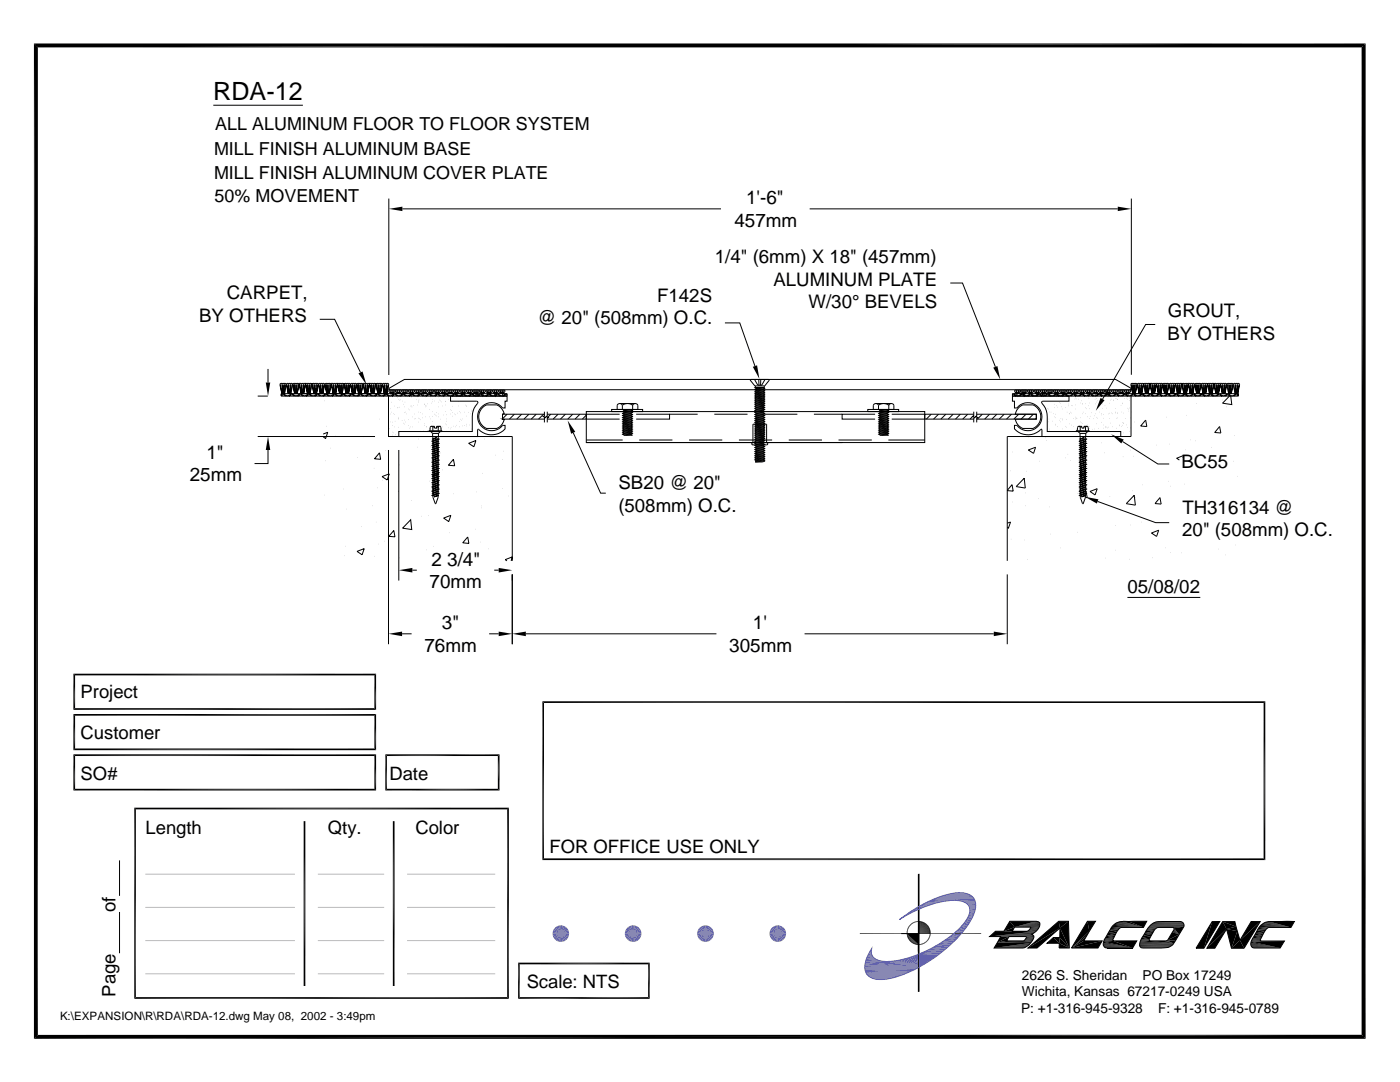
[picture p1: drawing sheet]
<svg xmlns="http://www.w3.org/2000/svg" width="279mm" height="216mm" viewBox="0 0 279 216" stroke-linecap="round" stroke-linejoin="round" font-family="sans-serif">
<defs><g id="words">
<text font-size="5" x="42.6" y="19.9">RDA-12</text>
<g font-size="3.8">
<text x="148.9" y="40.7">1'-6&quot;</text>
<text x="146.6" y="45.3">457mm</text>
<text x="41.2" y="91.6">1&quot;</text>
<text x="37.9" y="96.1">25mm</text>
<text x="86.1" y="112.8">2 3/4&quot;</text>
<text x="85.7" y="117.4">70mm</text>
<text x="88.2" y="125.5">3&quot;</text>
<text x="150.3" y="125.5">1'</text>
<text x="84.7" y="130">76mm</text>
<text x="145.5" y="130">305mm</text>
</g>
<g font-size="3.7">
<text x="142.7" y="52.5">1/4&quot; (6mm) X 18&quot; (457mm)</text>
<text x="45.3" y="59.6">CARPET,</text>
<text x="154.3" y="57">ALUMINUM PLATE</text>
<text x="39.7" y="64.2">BY OTHERS</text>
<text x="107.3" y="64.7">@ 20&quot; (508mm) O.C.</text>
<text x="131.1" y="60.2">F142S</text>
<text x="161.4" y="61.5">W/30° BEVELS</text>
<text x="233.1" y="63.3">GROUT,</text>
<text x="233" y="67.8">BY OTHERS</text>
<text x="235.8" y="93.4">BC55</text>
<text x="123.4" y="97.6">SB20 @ 20&quot;</text>
<text x="123.4" y="102.1">(508mm) O.C.</text>
<text x="235.9" y="107">20&quot; (508mm) O.C.</text>
<text x="236" y="102.5">TH316134 @</text>
<text x="225" y="118.4">05/08/02</text>
<text x="16.1" y="139.3">Project</text>
<text x="16.1" y="147.4">Customer</text>
<text x="16.1" y="155.6">SO#</text>
<text x="77.7" y="155.6">Date</text>
<text x="29" y="166.3">Length</text>
<text x="65.4" y="166.3">Qty.</text>
<text x="82.9" y="166.3">Color</text>
<text x="109.7" y="170.2">FOR OFFICE USE ONLY</text>
<text x="23.1" y="182" transform="rotate(-90 23.1 182)">of</text>
<text x="105.1" y="197.2">Scale: NTS</text>
<text x="23.1" y="198.8" transform="rotate(-90 23.1 198.8)">Page</text>
</g>
<g font-size="3.6">
<text x="43" y="25.9">ALL ALUMINUM FLOOR TO FLOOR SYSTEM</text>
<text x="42.7" y="30.9">MILL FINISH ALUMINUM BASE</text>
<text x="42.7" y="35.6">MILL FINISH ALUMINUM COVER PLATE</text>
<text x="42.8" y="40.3">50% MOVEMENT</text>
</g>
<g font-size="2.7">
<text x="203.9" y="195.5">2626 S. Sheridan</text>
<text x="228" y="195.5">PO Box 17249</text>
<text x="203.8" y="202.1">P: +1-316-945-9328</text>
<text x="204" y="198.8">Wichita, Kansas 67217-0249 USA</text>
<text x="231.1" y="202.1">F: +1-316-945-0789</text>
</g>
<text font-size="2.3" x="12" y="203.6">K:\EXPANSION\R\RDA\RDA-12.dwg May 08, 2002 - 3:49pm</text>
</g></defs>
<g fill="#000">
<path d="M6.8 8.7h265.7l-264.9 .8zM7.6 9.5l264.9-.8-.8 .8zM271.7 9.5l.8 197.8-.8-.8zM271.7 9.5l.8-.8v198.6zM77.6 41.7l2.7-.5v.9zM223.1 41.2l2.7 .5-2.7 .4zM53 76.3h.9l-.4 2.7zM71.5 74.5l.8-.4 .8 2.7zM150.2 73.2l.9-.3 .5 2.7zM198.2 73.4l.9-.4 .5 2.7zM219.6 79.4l.8 .5-1.7 2.1zM53.5 87.1l.4 2.7h-.9z"/>
<path d="M113.3 83.9l1.5 2.3-.8 .4zM221.7 86.7l2.6 1-.5 .8zM79.6 113.8l2.7-.5v.9zM99.5 113.3l2.7 .5-2.7 .4zM216.5 99.1l2.7 .5-.3 .9zM77.5 126.5l2.7-.5v.9zM99.5 126l2.7 .5-2.7 .4zM102.2 126.5l2.7-.5v.9zM198.3 126l2.7 .5-2.7 .4zM183.3 188.4l.1 .1zM183.3 188.5l.1 1.9h-.1zM183.3 186.3h.1z"/>
<path d="M183.3 180.9l.1 .5-.1 .1zM183.3 183.9h.1zM183.3 188.5h.1zM183.3 188.5h.1v1.9zM183.3 180.9h.1v.5zM197.5 186.9l1.2-1.1 8 .1zM199.1 188.1l6.6 .1-7.3 1zM199.7 186.9h1.7l-2.3 1.2zM199.1 188.1l2.3-1.2-.5 .8zM201.5 183.8h5.2l-4.2 1.2zM201.5 183.8l1 1.2-2.2 .8zM200.3 185.8l2.2-.8-.5 .8z"/>
<path d="M202.5 185l4.3-1.2zM204.2 187.7l1.7 .2zM204.3 187.7h1.7zM204.6 187.5l1.5 .1h-1.7zM204.7 187.3l1.5 .1-1.6 .1zM204.8 186.9l1.5 .1h-1.5zM204.8 187.2l1.4 .1h-1.5zM204.8 187h1.5l-1.5 .2zM205 185.8l1.7 .1zM198.4 189.2l6.8-.6zM205.1 185.8l.2-.1 1.4 .2zM198.4 189.2l6.9-.6z"/>
<path d="M198.4 189.2l7.1-.8-.2 .2zM205.5 185.5h1.6l-1.8 .2zM198.4 189.2l7.2-.9-.1 .1zM205.6 185.3l1.6 .1-1.7 .1zM205.7 185.2l1.5 .1h-1.6zM205.7 185h1.7l-1.7 .2zM198.4 189.2l7.3-1-.1 .1zM197.5 186.9l8.5-.4zM204.3 187.7h1.7l-.1 .2zM204.4 187.6h1.7l-.1 .1zM204.6 187.5l1.6-.1-.1 .2zM197.5 186.9l8.7-.7-.3 .2z"/>
<path d="M204.7 187.3h1.5v.1zM204.8 187.2l1.5-.1-.1 .2zM204.8 187.2l1.5-.2v.1zM204.8 186.9l1.5-.1v.2zM197.5 186.9l9-.8-.3 .1zM197.5 186.9l9.1-1zM197.5 186.9l9.2-1zM204.9 185.8l1.8 .1zM202.5 185l4.5-1.1zM205.3 185.7l1.7-.1-.3 .3zM202.5 185l4.6-1.1zM205.3 185.7l1.8-.2-.1 .1z"/>
<path d="M202.5 185l4.7-1.1zM205.5 185.5l1.7-.1-.1 .1zM202.5 185l4.8-1zM205.6 185.3h1.6v.1zM202.5 185l4.9-1zM205.7 185.2l1.6-.1-.1 .2zM205.7 185.2l1.7-.2-.1 .1zM202.5 185l5-.9zM205.5 185l2-.1zM205.6 185l1.9-.1zM205.7 185l1.8-.1-.1 .1zM202.5 185l5-.9v.1z"/>
<path d="M202.5 185l5-.6v.2zM202.5 185l5-.8v.2zM209 188.2l1.2-1.1 1.2 1.1zM211.3 183.8h1.9l-1.7 1.4zM205.1 189.2l6.2-5.4 .2 1.4zM211.4 188.2l2 1h-2zM210.2 187.1h1.3l-.1 1.1zM211.5 187.1l1.9 2.1-2-1zM205.1 189.2l6.4-4-4.5 4zM211.5 185.2l1.9 4-1.9-2.1zM211.5 185.2l1.7-1.4 .2 5.4zM213.8 189.2l2.5-1.5h3.7z"/>
<path d="M213.8 189.2l3.1-2.4-.6 .9zM217 183.8l.4 2-3.6 3.4zM213.8 189.2l3.6-3.4-.5 1zM217 183.8h1.6l-1.2 2zM213.8 189.2l6.2-1.5-.9 1.5zM220.2 188.5l5.8 .7-5.8-.6zM220.2 188.4l5.8 .8-5.8-.7zM220.2 188.3l5.8 .9-5.8-.8zM220.2 188.6l5.8 .6-5.7-.4zM220.2 188.1l5.8 1.1-5.8-.9zM220.2 187.9l5.8 1.3-5.8-1.1zM220.3 187.7h1.9l-2 .2z"/>
<path d="M220.4 187.5h1.7l-1.8 .2zM220.6 187.2l1.6 .1-1.8 .2zM220.6 189.1h.3zM220.9 186.7l1.5 .3-1.8 .2zM221.2 186.2h1.5l-1.8 .5zM221.5 185.7l1.4 .2-1.7 .3zM221.6 185.4h1.7l-1.8 .3zM221.7 185.2l1.7 .1-1.8 .1zM220.3 187.7l1.8-.1 .1 .1zM220.3 187.7l1.8-.2v.1zM220.2 187.9l2-.2 3.8 1.5zM220.4 187.5l1.8-.2-.1 .2z"/>
<path d="M222.1 184.7l.2-.1 5.9 .5zM220.6 187.2l1.8-.2-.2 .3zM222.3 184.6l.2-.2 5.7 .7zM220.9 186.7l1.6-.1-.1 .4zM222.5 184.4l.2-.2 5.5 .9zM220.9 186.7l1.8-.5-.2 .4zM222.7 184.2l.1-.1 5.4 1zM221.2 186.2l1.7-.3-.2 .3zM222.8 184.1l5.4 1zM221.5 185.7l1.6-.1-.2 .3zM222.9 184.1l.3-.1 5 1.1zM221.5 185.7l1.8-.3-.2 .2z"/>
<path d="M221.6 185.4l1.8-.1-.1 .1zM223.2 184l.3-.1 4.7 1.2zM221.7 185.2h1.8l-.1 .1zM221.7 185.2l2-.1zM223.5 183.9l4.7 1.2zM223.7 183.9h.3zM223.7 183.9h.3l4.2 1.2zM224 183.9h1.3zM224 183.9h1.3l2.9 1.2zM222.2 187.7h4.7l-.9 1.5zM227.7 187.5h1.6l-1.7 .2zM227.9 187.1l1.5 .3-1.7 .1z"/>
<path d="M228.2 186.7l1.5 .1-1.8 .3zM228.5 186.2l1.5 .1-1.8 .4zM228.7 185.7h1.6l-1.8 .5zM225.3 183.9l3.6-.1-.7 1.3zM228.9 185.5l1.5 .1-1.7 .1zM229 185.3l1.5 .1-1.6 .1zM229.2 185.1h1.9zM229.2 185.1h1.8l-2 .2zM227.6 187.7l1.8-.1zM227.6 187.7h1.8zM227.7 187.5l1.7-.1zM227.6 187.7h2z"/>
<path d="M229.4 187.7h.2zM227.5 187.9l2.1-.2 4.6 .6zM227.9 187.1l1.8-.3-.3 .6zM228.2 186.7l1.8-.4-.3 .5zM228.5 186.2l1.7-.3-.2 .4zM228.5 186.2l1.8-.5-.1 .2zM228.7 185.7l1.7-.1-.1 .1zM228.9 185.5l1.6-.1-.1 .2zM229 185.3h1.7l-.2 .1zM229 185.3l1.8-.1zM229 185.3l2-.2zM231.7 189.2l.3-.1z"/>
<path d="M232.7 187.7l1.5 .6zM232.9 187.7l.1-.1h1.6zM234 186l1.3 .5-2.3 1.1zM234.1 185.8l1.2 .7-1.3-.5zM234.1 185.1l.2 .1zM234.2 185.7l1.1 .8-1.2-.7zM232.5 187.7l1.7 .6zM232.3 187.7l1.9 .6zM229.8 187.7h2.5l1.9 .6zM229.6 187.7l4.6 .6zM234.3 185.5l1 1-1.1-.8zM234.3 185.5l1 1z"/>
<path d="M234.3 185.4l1 1.1zM234.3 185.2l1 1.3-1-1.1zM232.9 187.7l1.7-.1-.4 .7zM233 187.6l2.3-1.1-.7 1.1zM235.5 183.9h.3zM234 183.9h1.8zM234.3 185.2l2-.3-1 1.6zM241.9 183.9l-1.6 5.3h-1.6zM241.9 183.9h1.5l-3.1 5.3zM244 183.9l2.7 1-1.9 .5zM244 183.9l.8 1.5-3.9 3.8zM240.9 189.2l3.9-3.8-2.4 3.8z"/>
<path d="M244.8 185.4l2.1 .4-1.1 3.4zM244.8 185.4l1.9-.5 .2 .9zM244 183.9h2.4l.3 1zM246.9 185.8l.6 1.8-1.7 1.6zM245.8 189.2l1.7-1.6 .8 1.6zM249.6 188.4l5.9 .8-5.9-.7zM249.6 188.3l5.9 .9-5.9-.8zM249.6 188.5l5.9 .7-5.8-.5zM249.6 188.1l5.9 1.1-5.9-.9zM249.7 188.7l5.8 .5-5.8-.4zM249.7 187.9l5.8 1.3-5.9-1.1zM249.7 183.9h1.8l-4 3.7z"/>
<path d="M249.8 187.7h1.7l-1.8 .2zM249.9 187.5h1.6l-1.7 .2zM250 187.2l1.6 .1-1.7 .2zM250.2 189.1l.5 .1zM250.2 189.1l.3 .1zM250.3 186.7l1.5 .3-1.8 .2zM250.6 186.2l1.6 .1-1.9 .4zM250.9 185.7l1.4 .2-1.7 .3zM251 185.4l1.6 .2-1.7 .1zM251.2 185.2h1.7l-1.9 .2zM247.5 187.6l4-3.7-3.2 5.3zM249.8 187.7l1.7-.1v.1z"/>
<path d="M249.8 187.7l1.7-.2zM249.9 187.5l1.7-.2-.1 .2zM251.7 184.6l5.9 .5-6.1-.4zM250 187.2l1.8-.2-.2 .3zM251.7 184.6l.2-.2 5.7 .7zM250.3 186.7l1.7-.1-.2 .4zM251.9 184.4l.2-.2 5.5 .9zM250.3 186.7l1.9-.4-.2 .3zM252.1 184.2l5.5 .9zM250.6 186.2l1.7-.3-.1 .4zM252.3 184.2l5.3 .9zM250.9 185.7l1.7-.1-.3 .3z"/>
<path d="M252.4 184.1l.2-.1 5 1.1zM251 185.4h1.7l-.1 .2zM251 185.4l1.8-.1-.1 .1zM251 185.4l1.9-.2zM252.6 184l.4-.1 4.6 1.2zM251.2 185.2l1.8-.1zM251.2 185.2l1.9-.1zM253 183.9h.3zM253 183.9h.3l4.3 1.2zM249.7 187.9l6.6-.1-.8 1.4zM253.3 183.9h5l-.7 1.2zM6.8 8.7l.8 197.8-.8 .8z"/>
<path d="M6.8 8.7l.8 .8v197zM6.8 207.3l.8-.8h264.1zM6.8 207.3l264.9-.8 .8 .8z"/>
</g>
<g fill="none" stroke="#000" stroke-width=".2">
<path d="M42.6 21h17.9M77.6 39.6v35.2M225.8 39.6v35.2M80.3 41.7h63.6M161.6 41.7h61.5M189.7 56.5h2.4l6.5 16.7M51.4 79h2M53.5 73.6v2.7M56 76.7l.2 1.8 .2 .1-.3 .2M56.1 78.5h45.1v.5h-45.1zM56.1 79l.4-.3 .5 .3M56.2 77.5l.2 1"/>
<path d="M56.3 76.6l-.2-.1-.2 .3 .4 1.7M56.4 76.8v1.7l-.1-1.9 .3-.1 .2 .3-.2 1.7v-1.7M56.5 77.5v1M56.6 78.5h.1M56.7 76.6l.2-.1 .3 .3M56.8 77.5l-.2 1M56.8 78.5l-.2 .1 .7 .4M57 76.7l-.2 1.8M57.2 76.8l-.4 1.7M57.3 76.7l.2 1.8-.3-1.7M57.5 77.5l.2 1M57.6 76.6l-.2-.1-.2 .3"/>
<path d="M57.7 76.8v1.7l-.2-1.7 .3-.3 .2 .3-.1 1.7v-1.7M57.7 79l.5-.3 .6 .3M57.8 77.5v1M58 76.6l.3-.1 .1 .3-.4 1.7 .3-1.8M58.1 77.5l-.2 1 .2 .1-.7 .4M58.5 78.5l-.1 .1 .7 .4 .7-.4-.2-.1M58.8 76.8l.1 1.7-.1-1.7M58.8 78.5h.1M58.8 76.8l.1-.3 .4 .1-.1 1.9v-1.7M58.9 76.6l-.4-.1-.1 .3 .4 1.7-.3-1.8M58.9 76.8v1.7l-.1-1M59.1 77.5v1"/>
<path d="M59.2 76.6l.3-.1 .2 .3 .2-.3 .3 .1M59.3 77.5l-.1 1M59.4 79l.5-.3 .6 .3M59.6 76.7l-.3 1.8 .4-1.7 .4 1.7-.3-1.8M60.1 77.5l.1 1-.1 .1 .7 .4M60.1 76.8l.1 1.7v-1.7M60.1 76.8l.2-.3 .3 .3M60.3 77.5v1M60.5 76.8v1.7l.1-1.7M60.5 76.6l.4-.1 .1 .3 .1-.3 .3 .1M60.6 77.5l-.1 1M60.9 76.7l-.3 1.8 .4-1.7 .4 1.7-.3-1.8"/>
<path d="M61.1 79l.5-.3 .6 .3M61.3 77.5l.2 1M61.4 78.5l.1 .1-.7 .4M61.5 78.5l-.1-1.7 .2-.3 .3 .3-.2 1.7M61.5 76.8v1.7M61.6 77.5v1M61.7 76.8v1.7M61.8 76.6l.2-.1 .3 .3 .2-.3 .2 .1M61.9 77.5l-.1 1M61.9 78.5l-.1 .1 .7 .4M62.1 76.7l-.2 1.8 .4-1.7 .4 1.7M62.4 76.7l.2 1.8"/>
<path d="M62.6 77.5l.2 1M62.8 78.5l-.1-1.7 .2-.3 .3 .3-.2 1.7M62.8 76.8v1.7M62.8 79l.6-.3 .5 .3M62.9 77.5v1M63 76.8v1.7M63.1 78.5l.1 .1-.7 .4M63.1 76.6l.3-.1 .1 .3M63.2 77.5l-.2 1M63.4 76.7l-.2 1.8 .3-1.7M63.6 78.5l-.1 .1 .7 .4M63.7 76.7l.2 1.8-.4-1.7"/>
<path d="M63.8 63.7h3l5.1 10.6M63.9 77.5l.2 1M64 76.6l-.4-.1-.1 .3M64.1 78.5l-.2-1.7 .3-.3 .2 .3-.1 1.7M64.1 76.8v1.7M64.2 77.5v1M64.3 76.8v1.7M64.4 76.6l.2-.1 .2 .3M64.5 77.5l-.2 1M64.5 79l.6-.3 .5 .3M64.7 80h.1M64.7 76.7l-.3 1.8 .4-1.7"/>
<path d="M64.8 78.5l.1 .1-.7 .4M64.9 76.7l.3 1.8-.4-1.7M65.2 77.5l.1 1M65.2 76.8l.1 1.7-.1-1.7M65.2 78.5h.1M65.2 76.8l.3-.3 .2 .3-.1 1.7M65.3 76.6l-.3-.1-.2 .3M65.3 76.8v1.7M65.3 78.5l-.1 .1 .7 .4M65.5 77.5v1M65.6 76.8v1.7M65.7 76.6l.3-.1 .1 .3 .1-.3 .3 .1"/>
<path d="M65.7 77.5l-.1 1M66 76.7l-.3 1.8 .4-1.7 .4 1.7-.3-1.8M66.2 79l.6-.3 .5 .3M66.5 77.5l.1 1M66.5 76.8l.1 1.7v-1.7M66.5 76.8l.2-.3 .3 .3M66.5 78.5l.1 .1-.7 .4M66.7 77.5v1M66.9 76.8v1.7l.1-1.7M66.9 76.6l.3-.1 .2 .3 .2-.3 .2 .1M67 77.5l-.1 1M67.1 78.5l-.2 .1 .7 .4"/>
<path d="M67.3 76.7l-.3 1.8 .4-1.7 .4 1.7-.3-1.8M67.8 77.5l.1 1M67.9 78.5l-.1-1.7 .2-.3 .3 .3-.1 1.7M67.9 76.8v1.7M67.9 79l.6-.3 .5 .3M68 77.5v1M68.2 76.8v1.7M68.2 78.5l.1 .1-.7 .4M68.2 76.6l.4-.1 .1 .3 .1-.3 .3 .1M68.3 77.5l-.1 1M68.5 76.7l-.2 1.8 .4-1.7 .3 1.7-.2-1.8M68.8 78.5l-.2 .1 .7 .4"/>
<path d="M69 77.5l.2 1M69.2 78.5l-.2-1.7 .3-.3 .3 .3-.2 1.7M69.2 76.8v1.7M69.3 77.5v1M69.4 76.8v1.7M69.5 76.6l.2-.1 .2 .3M69.6 77.5l-.2 1M69.7 79l.5-.3 .5 .3M69.8 76.7l-.2 1.8 .3-1.7M69.9 78.5l.2 .1-.7 .4M69.9 76.8l.4 1.7M70.1 76.7l.2 1.8"/>
<path d="M70.3 77.5l.1 1M70.4 76.6l-.2-.1-.3 .3M70.5 78.5l-.2-1.7 .3-.3 .2 .3-.1 1.7M70.5 76.8v1.7M70.5 78.5l-.2 .1 .7 .4M70.6 77.5v1M70.7 76.8v1.7M70.8 76.6l.2-.1 .2 .3-.4 1.7 .3-1.8M70.9 77.5l-.2 1M71.4 79l.5-.3 .6 .3M71.6 76.8l.1 1.7-.1-1.7M71.6 78.5h.1"/>
<path d="M71.6 76.8l.1-.3 .4 .1-.2 1.9M71.6 76.6l-.3-.1-.1 .3 .4 1.7-.3-1.8M71.6 78.5l.2 .1-.7 .4M71.7 76.8v1.7l-.2-1M71.8 77.5v1M71.9 76.8v1.7M72 76.6l.2-.1 .3 .3 .2-.3 .2 .1M72.1 77.5l-.1 1M72.2 78.5l-.1 .1 .6 .4M72.3 76.7l-.2 1.8 .4-1.7 .4 1.7-.3-1.8M72.4 78.8h.1M72.8 77.5l.2 1"/>
<path d="M72.9 76.8l.1 1.7v-1.7M72.9 76.8l.2-.3 .3 .3M73.1 79l.5-.3 .6 .3M73.1 77.5v1M73.2 76.8v1.7l.2-1.7M73.3 76.6l.3-.1 .1 .3 .2-.3 .3 .1M73.3 78.5l.2 .1-.7 .4M73.4 77.5l-.2 1M73.6 76.7l-.2 1.8 .3-1.7 .4 1.7-.2-1.8M73.9 78.5l-.1 .1 .6 .4M74.1 77.5l.2 1M74.3 76.8v1.7"/>
<path d="M74.4 77.5v1M74.5 76.8v1.7l.1-1.9-.3-.1-.2 .3 .2 1.7M74.6 76.6l.2-.1 .2 .3 .2-.3 .3 .1M74.7 77.5l-.2 1M74.8 79l.5-.3 .6 .3M74.9 76.7l-.3 1.8 .4-1.7 .4 1.7M75 78.5l.2 .1-.7 .4M75.1 76.7l.3 1.8M75.4 77.5l.1 1M75.5 78.5l-.1-1.7 .3-.3 .2 .3-.1 1.7M75.5 76.8v1.7M75.6 78.5l-.1 .1 .7 .4"/>
<path d="M75.7 77.5v1M75.8 76.8v1.7M75.9 76.6l.3-.1 .1 .3M75.9 77.5l-.1 1M76.2 76.7l-.3 1.8 .4-1.7M76.4 76.7l.3 1.8-.4-1.7M76.5 79l.5-.3 .6 .3M76.7 77.5l.1 1M76.8 76.6l-.4-.1-.1 .3M76.8 78.5l.1 .1-.7 .4M76.8 78.5l-.1-1.7 .2-.3 .3 .3-.1 1.7M76.8 76.8v1.7"/>
<path d="M76.9 77.5v1M77.1 76.8v1.7M77.1 76.6l.3-.1 .2 .3-.4 1.7 .3-1.8M77.2 77.5l-.1 1M77.3 78.5l-.1 .1 .7 .4M77.5 79v8.1h24.7v24.8M77.6 77.5l3.1-1.8h142l3.1 1.8v.3v-.3v.3h-148.2zM78 77.9l-.2-.1-.2 .3 .4 .4-.1-.4M78.1 78.1v.4M78.2 79l.6-.3 .5 .3M78.2 78.3v.2M78.4 78.1v.4l.1-.4-.1-.2-.4 .1 .1 .5v-.2"/>
<path d="M78.4 78.3v.2M78.4 77.9h.4l.1 .2-.4 .4M78.5 78.5l.1 .1-.7 .4M78.5 78.1v.4M79 78.5l-.1 .1 .7 .4M79.3 77.9h-.3l-.1 .2 .3 .4v-.4M79.4 79.3h.1M79.4 78.5l-.2-.4 .3-.3 .2 .2-.1 .5M79.4 78.1v.4l-.1-.2M79.4 79.7h.1M79.5 78.3v.2M79.6 78.5h.1"/>
<path d="M79.6 79.9h.1M79.6 78.1v.4M79.7 78.3v.2M79.7 77.9l.2-.1 .3 .3M79.9 79.8h.1M79.9 79l.6-.3 .5 .3M80.2 78.1l.3 .4v-.4M80.2 78.1l-.4 .4v-.4M80.2 78.5l.1 .1-.7 .4M80.6 77.9l-.2-.1-.2 .3M80.6 78.3l.1 .2-.1-.5 .3-.1 .1 .2-.1 .4M80.7 78.1v.4"/>
<path d="M80.8 78.3v.2M80.9 78.1v.4M81 78.3l-.1 .2M81 77.9h.3l.1 .2-.4 .4 .1-.4M81.6 79l.6-.3 .5 .3M81.8 78.1v.4M81.9 77.9l-.2-.1-.3 .3 .6 .5-.7 .4-.7-.4 .2-.1M81.9 78.3l.1 .2M82 78.1v.4l-.1-.5 .2-.2 .2 .2-.1 .5v-.4M82.1 78.3v.2M82.1 79.2h.1M82.3 78.3l-.1 .2"/>
<path d="M82.3 77.9h.3l.1 .2 .1-.2h.4M82.4 78.1v.4l.3-.4 .4 .4v-.4M82.5 78.5l-.2 .1 .7 .4M83.1 79.7h.1M83.2 78.1v.4v-.2M83.3 79l.6-.3 .5 .3M83.4 78.3v.2M83.5 78.1v.4l.1-.5-.2-.2-.2 .2v.5M83.5 78.3v.2M83.6 77.9h.3l.1 .2-.4 .4M83.6 79.8h.1M83.6 78.5l.1 .1-.6 .4"/>
<path d="M83.7 78.1l-.1 .4M84.2 78.5l-.2 .1 .7 .4M84.5 77.9h-.4l-.1 .2 .4 .4-.1-.4M84.5 78.3v.2M84.5 78.1v.4l-.1-.5 .2-.2 .3 .2-.1 .5v-.4M84.6 78.3v.2M84.8 78.6h.1M84.8 78.3v.2M84.8 77.9l.3-.1 .2 .3-.4 .4 .1-.4M84.8 79.2h.1M85 79l.6-.3 .5 .3M85.3 78.5l.1 .1-.6 .4"/>
<path d="M85.8 77.9l-.2-.1-.3 .3 .4 .4v-.4M85.8 78.3l.1 .2-.2 .1 .7 .4M85.9 78.1v.4l-.2-.5 .3-.2 .2 .2-.1 .5M86 78.5h.1M86 78.3v.2M86.1 78.1v.4M86.1 78.3v.2M86.2 77.9h.3l.1 .2-.4 .4 .1-.4M86.3 79.7h.1M86.8 79l.5-.3 .5 .3M86.9 78.1l.1 .4M87 78.5h.1"/>
<path d="M87 78.5l.2 .1-.7 .4M87.1 77.9h-.4l-.1 .2 .4 .4M87.1 78.5l-.1-.4 .2-.3 .3 .2-.1 .5M87.1 78.1v.4v-.2M87.2 78.3v.2M87.4 78.1v.4v-.2M87.4 77.9l.3-.1 .2 .3-.4 .4 .1-.4M87.5 79.2h.1M87.7 79.8h.1M87.9 80h.1M88.4 77.9h-.4l-.1 .2 .4 .4-.1-.4M88.4 78.1v.4v-.2"/>
<path d="M88.5 79l.5-.3 .6 .3M88.6 78.3v.2M88.7 78.1v.4l.1-.5-.2-.2-.3 .2 .1 .5M88.7 78.3v.2l.2 .1-.8 .4-.7-.4 .2-.1M88.8 77.9l.2-.1 .2 .3M89.2 78.1l.4 .4-.1-.4M89.2 78.1l-.4 .4 .1-.4M89.3 78.5l-.1 .1 .7 .4M89.5 79.7h.1M89.7 77.9l-.3-.1-.2 .3M89.7 78.1v.4v-.2M89.9 78.3v.2"/>
<path d="M90 78.1v.4M90 78.3v.2l.1-.5-.4-.1-.1 .2 .1 .4M90 77.9h.4l.1 .2M90.2 79l.5-.3 .6 .3M90.4 78.5l.2 .1-.7 .4M90.5 78.1l.4 .4-.1-.4M90.5 78.1l-.4 .4 .1-.4M90.9 77.9h-.3l-.1 .2M91 78.1v.4l-.1 .1 .7 .4M91.1 78.3v.2M91.2 78.1v.4l.2-.4-.2-.2-.3 .1 .1 .5v-.2M91.3 78.3l-.1 .2"/>
<path d="M91.3 77.9l.2-.1 .3 .3-.4 .4v-.4M91.9 79l.5-.3 .6 .3M92.2 78.5l.1 .1-.7 .4M92.2 77.9l-.2-.1-.2 .3 .4 .4-.1-.4M92.3 78.3v.2M92.3 78.1v.4l-.1-.5 .2-.2 .2 .2v.5M92.4 78.3v.2M92.6 78.1v.4M92.6 78.3v.2M92.6 77.9h.4l.1 .2-.4 .4 .1-.4M92.7 78.7h.1M92.7 78.5l-.1 .1 .7 .4"/>
<path d="M93.5 77.9h-.3l-.1 .2 .4 .4-.1-.4M93.5 78.3l.1 .2-.1-.5 .3-.1 .2 .2-.2 .4M93.6 78.1v.4M93.6 79l.5-.3 .6 .3M93.7 78.3v.2M93.8 78.1v.4l.1-.2M93.9 78.5l.1 .1-.7 .4M93.9 77.9l.2-.1 .2 .3-.3 .4v-.4M94.4 78.5l-.1 .1 .7 .4M94.7 78.1v.4M94.8 77.9l-.2-.1-.3 .3 .4 .4M94.8 78.3v.2"/>
<path d="M94.9 78.1v.4l-.1-.5 .2-.2 .2 .2-.1 .5v-.4M95 78.3v.2l.3 .2v-.2M95.1 78.3v.2M95.2 77.9h.3l.1 .2-.3 .4v-.4M95.3 79l.6-.3 .5 .3M95.6 78.5l.1 .1-.7 .4M96 78.1l.1 .4-.1-.5 .2-.2 .3 .2-.1 .5v-.4M96.1 77.9h-.4l-.1 .2 .4 .4-.1-.4M96.1 78.1v.4v-.2M96.1 78.5l-.1 .1 .7 .4M96.2 78.3v.2M96.4 78.3v.2"/>
<path d="M96.4 77.9l.3-.1 .2 .3-.4 .4 .1-.4M97 79l.6-.3 .5 .3M97.3 78.5l.1 .1-.6 .4M97.3 78.1v.4M97.4 77.9l-.2-.1-.2 .3 .4 .4M97.5 78.3v.2M97.5 78.5l-.1-.5 .2-.2 .3 .3-.2 .4M97.5 78.1v.4M97.6 78.3v.2M97.7 78.1v.4M97.8 78.3l-.1 .2M97.8 77.9l.2-.1 .3 .3"/>
<path d="M97.9 78.5l-.2 .1 .7 .4M98.3 78.1l.3 .4v-.4M98.3 78.1l-.4 .4v-.4M98.7 77.9l-.2-.1-.2 .3M98.7 78.3l.1 .2M98.7 79l.6-.3 .5 .3M98.8 78.1v.4l-.1-.5 .2-.2 .2 .2-.1 .5v-.4M98.9 78.3v.2M99 78.5l.1 .1-.7 .4M99.1 78.3l-.1 .2M99.1 77.9h.3l.1 .2-.4 .4 .1-.4M99.6 78.5l-.2 .1 .7 .4"/>
<path d="M99.9 78.1l.1 .4-.1-.5 .3-.2 .2 .2-.1 .5v-.4M100 77.9l-.3-.1-.2 .3 .4 .4-.1-.4M100 78.1v.4v-.2M100.2 78.3v.2M100.3 78.3v.2M100.4 77.9h.3l.1 .2-.4 .4 .1-.4M100.7 78.5l.2 .1-.7 .4M101.2 78.6v.1M101.2 78.8l-.2-.1-.5 .3M144.7 64.4h2.9l3.1 8.6M149.8 75.8l3.6-.1 .1 .1-.9 1.2h-2zM150.6 75.7l.6 1.2h.8l.7-1.2"/>
<path d="M150.6 77.8l1.7-.4 .3 .2-1.7 .3zM150.6 79l.3-.2 1.4-.2 .3 .2-.3 .2-1.4 .2zM150.6 78.2l.3-.2 1.4-.2 .3 .2-.3 .1-1.4 .2zM150.7 77.3l-.1 .1 .3 .1 1.4-.2M150.7 77v.3M150.9 77.5v.1M150.9 77.9v.1M150.9 78.3v.1M150.9 79.2v.1M151.1 77.3l-.5 .1M151.4 75.7l.1 1.2M151.8 75.7v1.2"/>
<path d="M152.3 78.5l-1.4 .3M152.3 78.5l.3-.1-.3-.2-1.7 .4 .3 .2M152.3 79.8l-1.4 .3M152.3 79.8l.3-.2-.3-.1-1.4 .2-.3 .1 .3 .2M152.3 79.4l-1.4 .3M152.3 79.4l.3-.2-.3-.1-1.7 .3 .3 .2M152.3 77.7v.1M152.3 78.1v.1M152.3 78.5v.1M152.3 79v.1M152.3 79.4v.1M152.3 79.8v.1"/>
<path d="M152.5 77v.3h-1.8M152.5 77.3l-.2 .1M152.6 77.6l-2 .2M152.6 78.8l-2 .2M152.6 78.4l-2 .2M152.6 79.6l-2 .2M152.6 79.2l-2 .2M152.6 78l-2 .2M202.1 79h11.2v1.1h-5.2l-.2 .1v.3a3.7 3.7 0 0 1 1.1 2.6v3h14.7v1h-15.8v-1.3l-.1-.2a3.7 3.7 0 0 1-5.3 0v-.7h.4a2.8 2.8 0 0 0 4.1 .3 2.8 2.8 0 0 0 0-4.1 2.8 2.8 0 0 0-4.1 .3h-.4v-1.3h-.4zM202.1 78.6v.1M202.1 78.5h45.1v.5h-45.1zM202.1 78.8l.2-.1 .5 .3"/>
<path d="M202.5 78.5l-.1 .1 .7 .4 .7-.4-.1-.1M202.9 77.9h-.3l-.1 .2 .3 .4v-.4M202.9 78.3l.1 .2M203.1 78.3v.2M203.2 78.1v.4l.1-.2M203.3 77.9l.2-.1 .3 .3-.5 .4 .1-.4M203.3 78.1l-.1 .4 .1-.5-.2-.2-.2 .2 .1 .5v-.4M203.4 79l.6-.3 .5 .3M204.2 77.9h-.4l-.1 .2 .4 .4-.1-.4M204.2 78.3l.1 .2-.2 .1 .7 .4M204.2 78.1v.4v-.5l.2-.2 .2 .2-.1 .5v-.4M204.4 78.3v.2"/>
<path d="M204.5 78.3v.2M204.6 77.9l.2-.1 .2 .3M205 78.1l-.4 .4 .1-.4M205 78.1l.5 .5-.6 .4M205.1 79l.6-.3 .5 .3M205.3 78.1l.1 .4M205.5 77.9l-.3-.1-.2 .3M205.5 78.3v.2M205.5 78.5l-.1-.5 .3-.2 .2 .3-.1 .4M205.5 78.1v.4M205.7 78.3v.2M205.8 78.1v.4"/>
<path d="M205.8 78.3v.2M205.8 77.9l.3-.1 .2 .3-.4 .4 .1-.4M206 78.5l-.2 .1 .7 .4M206.8 77.9l-.2-.1-.2 .3 .4 .4-.1-.4M206.8 79l.6-.3 .5 .3M206.8 78.3l.1 .2M207 78.3v.2M207.1 78.5l.1 .1-.6 .4M207.1 78.1v.4l.1-.2M207.2 77.9h.3l.1 .2-.3 .4v-.4M207.3 78.1l-.2 .4 .1-.5-.2-.2-.2 .2 .1 .5v-.4M207.7 78.5l-.2 .1 .7 .4"/>
<path d="M207.9 78.5l.1 .2 .3-.2M208.1 77.9l-.2-.1-.3 .3 .4 .4-.1-.4M208.1 78.3v.2M208.2 78.1v.4l-.2-.5 .3-.2 .2 .2-.1 .5v-.4M208.3 78.3v.2M208.4 78.3v.2M208.4 77.9l.3-.1 .2 .3-.4 .4 .1-.4M208.6 79l.5-.3 .6 .3M208.8 78.5l.2 .1-.7 .4M209.4 77.9l-.3-.1-.2 .3 .4 .4-.1-.4M209.4 78.1v.4v-.2M209.6 78.3v.2"/>
<path d="M209.7 78.1v.4M209.7 78.3v.2l.1-.5-.4-.1-.1 .2 .1 .4-.1 .1 .6 .4M209.7 77.9h.4l.1 .2-.4 .4 .1-.4M210.3 79l.5-.3 .6 .3M210.5 78.1l.1 .4M210.5 78.5l.2 .1-.7 .4M210.6 78.7h.1M210.6 77.9h-.3l-.1 .2 .4 .4M210.7 78.3v.2M210.7 78.1v.4M210.8 78.3v.2M210.9 78.1v.4l.2-.5-.3-.2-.2 .2 .1 .5"/>
<path d="M211 78.3v.2M211 77.9l.2-.1 .3 .3M211.1 78.5l-.1 .1 .6 .4M211.2 78.1l-.1 .4M211.5 78.1l-.4 .4M211.5 78.1l.4 .4-.1-.4M211.9 77.9l-.2-.1-.2 .3M212 78.3v.2M212 79l.5-.3 .6 .3M212 78.1v.4l-.1-.4 .1-.2 .3 .1v.5v-.2M212.1 78.3v.2M212.3 78.1l-.1 .4 .2 .1-.7 .4"/>
<path d="M212.3 77.9h.4l.1 .2M212.8 78.1l-.4 .4v-.4M212.8 78.1l.3 .4v-.4M212.8 78.5l-.1 .1 .7 .4M213.2 77.9h-.3l-.1 .2M213.2 78.3l.1 .2-.1-.5 .3-.1 .2 .2-.2 .4M213.3 78.1v.4M213.4 78.3v.2M213.5 78.1v.4l.1-.2M213.6 77.9l.2-.1 .3 .3M213.7 79l.5-.3 .6 .3M213.7 78.1v.4"/>
<path d="M214 78.5l.1 .1-.7 .4M214.1 78.1l-.4 .4M214.1 78.1l.3 .4v-.4M214.5 77.9l-.2-.1-.2 .3M214.5 79.7h.1M214.5 78.3v.2l-.1 .1 .7 .4M214.6 78.1v.4l-.1-.5 .2-.2 .2 .2-.1 .5M214.6 79.4h.1M214.7 78.3v.2M214.8 79.6h.1M214.8 78.1v.4l.1-.2M214.9 77.9h.3l.1 .2-.4 .4 .1-.4"/>
<path d="M215.3 79.7h.1M215.4 79l.5-.3 .6 .3M215.7 78.5l.1 .1-.7 .4M215.8 79.9h.1M215.8 77.9l-.2-.1-.2 .3 .4 .4-.1-.4M215.9 78.5l-.1-.4 .2-.3 .3 .3-.2 .4M215.9 78.1v.4l-.1-.2M216 78.3v.2M216.1 78.1v.4l.1-.2M216.2 77.9h.3l.1 .2-.3 .4M216.2 78.5l-.1 .1 .7 .4M216.3 78.5h.1"/>
<path d="M216.3 78.1v.4M217.1 77.9h-.4l-.1 .2 .4 .4v-.4M217.1 79l.6-.3 .5 .3M217.1 78.3v.2M217.1 78.1v.4M217.3 78.5h.1M217.3 78.3v.2M217.3 79.5h.1M217.4 78.5l.1 .1-.7 .4M217.4 78.1v.4l.1-.5-.2-.2-.2 .2v.5M217.4 78.3v.2M217.5 77.9l.2-.1 .2 .3-.4 .4 .1-.4"/>
<path d="M218 78.5l-.2 .1 .7 .4M218.4 77.9l-.2-.1-.2 .3 .4 .4-.1-.4M218.4 78.6h.1M218.4 78.3l.1 .2M218.5 78.1v.4M218.5 79.7h.1M218.6 78.3v.2M218.7 78.1v.4l.1-.5-.2-.2-.2 .2 .1 .5M218.7 79.5h.1M218.8 78.3l-.1 .2M218.8 77.9h.3l.1 .2-.3 .4v-.4M218.8 79l.6-.3 .5 .3"/>
<path d="M218.9 79.9h.1M219.1 78.5l.1 .1-.7 .4M219.7 78.5l-.2 .1 .7 .4M219.7 77.9h-.3l-.2 .2 .4 .4v-.4M219.7 78.3l.1 .2M219.8 78.1v.4l-.1-.5 .2-.2 .2 .2-.1 .5M219.9 78.3v.2M220 78.1v.4v-.2M220 79.5h.1M220.1 77.9l.2-.1 .2 .3 .2-.3 .3 .1M220.2 78.1l-.1 .4 .4-.4 .4 .4-.1-.4M220.5 79l.6-.3 .5 .3"/>
<path d="M220.8 78.5l.1 .1-.6 .4M221 78.3v.2M221 78.1v.4l-.1-.5 .3-.2 .2 .2-.1 .5v-.4M221.2 78.3v.2M221.3 78.3v.2M221.3 77.9l.3-.1 .2 .3-.4 .4 .1-.4M221.4 78.5l-.2 .1 .7 .4M221.6 79.9h.1M221.7 79.7h.1M222.1 79.8h.1M222.1 79.9h.1M222.3 79l.5-.3 .5 .3"/>
<path d="M222.3 77.9h-.4l-.1 .2 .4 .4-.1-.4M222.3 78.3v.2M222.3 78.1v.4M222.5 78.3v.2M222.5 78.5l.2 .1-.7 .4M222.6 78.1v.4M222.6 78.3v.2l.1-.5-.4-.1-.1 .2 .1 .4M222.6 79.5h.1M222.7 77.9l.2-.1 .2 .3M222.9 79.5h.1M222.9 79.7h.1M223.1 79.7h.1"/>
<path d="M223.1 78.5l-.2 .1 .7 .4M223.1 78.1l-.4 .4 .1-.4M223.1 78.1l.4 .4M223.4 78.1l.1 .4M223.6 77.9l-.3-.1-.2 .3M223.6 78.3v.2l-.1-.5 .4-.1 .1 .2-.1 .4M223.6 78.1v.4M223.6 78.5h.1M223.8 78.3v.2M223.9 78.1v.4v-.2M223.9 77.9h.4l.1 .2-.4 .4 .1-.4M224 79l.5-.3 .5 .3"/>
<path d="M224.2 78.5l.2 .1-.7 .4M224.3 79.5h.1M224.7 78.1l.1 .4M224.8 78.5l-.2 .1 .7 .4M224.8 77.9h-.3l-.1 .2 .4 .4M224.9 78.3v.2M224.9 79.4h.1M224.9 78.1v.4l-.1-.4 .1-.2 .4 .1-.2 .5 .1-.2M224.9 79.7h.1M225 78.3v.2M225.1 78.1v.4M225.2 77.9l.2-.1 .3 .3-.4 .4v-.4"/>
<path d="M225.4 79.9h.1M225.4 79.4h.1M225.7 79l.5-.3 .6 .3M225.7 79v8.1h-24.7v24.8M225.7 79.3h.1M225.9 78.5l.2 .1-.7 .4M226 77.5l.2 1M226.1 76.6l-.2-.1-.2 .3 .4 1.7-.3-1.8M226.2 78.5l-.1-1.7 .2-.3 .3 .3-.2 1.7M226.2 76.8v1.7M226.3 77.5v1M226.4 76.8v1.7"/>
<path d="M226.5 76.6l.3-.1 .1 .3M226.5 78.5l-.1 .1 .7 .4M226.6 77.5l-.2 1M226.8 76.7l-.2 1.8 .3-1.7M227.1 76.7l.2 1.8-.4-1.7M227.3 77.5l.2 1M227.4 76.6l-.3-.1-.2 .3M227.4 79l.5-.3 .6 .3M227.5 78.5l-.2-1.7 .3-.3 .2 .3-.1 1.7M227.5 76.8v1.7M227.6 77.5v1M227.6 78.5l.2 .1-.7 .4"/>
<path d="M227.7 76.8v1.7M227.8 76.6l.2-.1 .2 .3 .3-.3 .2 .1M227.9 77.5l-.2 1M228.1 76.7l-.3 1.8 .4-1.7 .4 1.7-.3-1.8M228.2 78.5l-.1 .1 .6 .4M228.6 77.5l.1 1M228.7 76.8v1.7l-.1-1.9 .4-.1 .1 .3-.1 1.7M228.9 77.5v1M229 76.8v1.7M229.1 76.6l.3-.1 .1 .3 .1-.3 .4 .1M229.1 79l.5-.3 .6 .3M229.2 77.5l-.2 1"/>
<path d="M229.4 78.5l.1 .1-.7 .4M229.4 76.7l-.3 1.8 .4-1.7 .4 1.7-.3-1.8M229.9 77.5l.1 1M229.9 76.8l.1 1.7v-1.7M229.9 76.8l.2-.3 .3 .3M229.9 78.5l-.1 .1 .7 .4M230.1 77.5v1M230.3 76.8v1.7l.1-1.7M230.3 76.6l.3-.1 .2 .3 .2-.3 .2 .1M230.4 77.5l-.1 1M230.5 64.7h-1.9l-8.6 14.9M230.7 76.7l-.3 1.8 .4-1.7 .4 1.7-.3-1.8"/>
<path d="M230.8 79l.6-.3 .5 .3M230.8 78.8h.1M231.1 78.5l.1 .1-.7 .4M231.2 77.5l.1 1M231.3 76.8v1.7M231.4 77.5v1M231.6 76.8v1.7l.1-1M231.6 76.6l.4-.1 .1 .3M231.6 78.5l-.1 .1 .7 .4M231.7 78.5h.1M231.7 76.8l-.1 1.7 .1-1.7M231.7 76.8l-.1-.3-.4 .1 .1 1.9"/>
<path d="M231.9 76.7l-.2 1.8 .4-1.7M232 76.8l.4 1.7M232.2 76.7l.2 1.8M232.4 77.5l.1 1M232.5 76.6l-.2-.1-.3 .3M232.5 79l.6-.3 .5 .3M232.6 78.5l-.2-1.7 .3-.3 .2 .3-.1 1.7M232.6 76.8v1.7M232.7 77.5v1M232.8 78.5l.1 .1-.7 .4M232.8 76.8v1.7M232.9 76.6l.2-.1 .2 .3"/>
<path d="M233 77.5l-.2 1M233.2 76.7l-.3 1.8 .4-1.7M233.3 78.5l-.1 .1 .7 .4M233.4 76.7l.3 1.8-.4-1.7M233.7 77.5l.1 1M233.8 76.6l-.4-.1-.1 .3M233.8 78.5l-.1-1.7 .3-.3 .2 .3-.1 1.7M233.8 76.8v1.7M234 77.5v1M234.1 76.8v1.7M234.1 76.6l.4-.1 .1 .3 .1-.3 .4 .1M234.2 77.5l-.1 1"/>
<path d="M234.2 79l.6-.3 .5 .3M234.5 76.7l-.3 1.8 .4-1.7 .4 1.7-.3-1.8M234.5 78.5l.1 .1-.7 .4M235 77.5l.1 1M235.1 78.5l-.2 .1 .7 .4M235.1 76.8v1.7M235.2 77.5v1M235.4 76.8v1.7l.1-1.9-.4-.1-.1 .3 .1 1.7M235.4 76.6l.2-.1 .3 .3 .2-.3 .2 .1M235.5 77.5l-.1 1M235.8 76.7l-.3 1.8 .4-1.7 .4 1.7-.3-1.8M235.9 79l.6-.3 .5 .3"/>
<path d="M236.2 78.5l.1 .1-.7 .4M236.2 77.5l.2 1M236.3 76.8l.1 1.7v-1.7M236.3 76.8l.2-.3 .3 .3M236.5 77.5v1M236.6 76.8v1.7l.2-1.7M236.7 76.6l.3-.1 .2 .3 .1-.3 .3 .1M236.8 78.5l-.2 .1 .8 .4 .7-.4-.2-.1M236.8 77.5l-.2 1M237 76.7l-.2 1.8 .4-1.7 .3 1.7-.2-1.8M237.5 77.5l.2 1M237.7 76.8v1.7"/>
<path d="M237.7 79l.5-.3 .5 .3M237.8 77.5v1M237.9 76.8v1.7M238 76.6l.2-.1 .2 .3M238 76.8l-.1 1.7 .1-1.7M238 78.5h.1M238 76.8l-.2-.3-.3 .3 .2 1.7M238.1 77.5l-.2 1M238.3 76.7l-.3 1.8 .4-1.7M238.5 78.5l-.2 .1 .7 .4M238.6 76.7l.2 1.8-.4-1.7M238.8 77.5l.2 1"/>
<path d="M238.9 76.6l-.4-.1-.1 .3M239 78.5l-.2-1.7 .3-.3 .2 .3-.1 1.7M239 76.8v1.7M239.1 77.5v1M239.2 76.8v1.7M239.3 76.6l.3-.1 .1 .3M239.4 77.5l-.2 1M239.4 79l.5-.3 .6 .3M239.6 76.7l-.3 1.8 .4-1.7M239.6 78.5l.2 .1-.7 .4M239.8 76.7l.3 1.8-.4-1.7M240.1 77.5l.1 1"/>
<path d="M240.2 76.6l-.4-.1-.1 .3M240.2 78.5l-.1 .1 .6 .4M240.2 78.5l-.1-1.7 .2-.3 .3 .3-.1 1.7M240.2 76.8v1.7M240.3 77.5v1M240.5 76.8v1.7M240.5 76.6l.3-.1 .2 .3 .2-.3 .2 .1M240.6 77.5l-.1 1M240.9 76.7l-.3 1.8M241.1 79l.5-.3 .6 .3M241.1 76.7l.3 1.8-.4-1.7-.4 1.7M241.3 78.5l.2 .1-.7 .4"/>
<path d="M241.4 77.5l.1 1M241.5 78.5l-.1-1.7 .2-.3 .3 .3-.1 1.7M241.5 76.8v1.7M241.6 77.5v1M241.8 76.8v1.7M241.8 76.6l.4-.1 .1 .3 .1-.3 .3 .1M241.9 78.5l-.1 .1 .6 .4M241.9 77.5l-.1 1M242.1 76.7l-.2 1.8 .4-1.7 .4 1.7-.3-1.8M242.6 77.5l.2 1M242.7 76.8l.1 1.7v-1.7M242.7 76.8l.2-.3 .3 .3"/>
<path d="M242.8 79l.5-.3 .6 .3M242.9 77.5v1M243 76.8v1.7l.2-1.7M243.1 76.6l.2-.1 .3 .3 .2-.3 .2 .1M243.2 77.5l-.2 1 .2 .1-.7 .4M243.4 76.7l-.2 1.8 .4-1.7 .3 1.7-.2-1.8M243.6 78.5l-.1 .1 .7 .4 .7-.4-.1-.1M243.9 77.5l.2 1M243.9 79.8h.1M244.1 76.8v1.7M244.2 77.5v1M244.3 76.8v1.7l.2-1"/>
<path d="M244.4 76.6l.3-.1 .1 .3-.3 1.7 .2-1.8M244.5 76.8l-.2 1.7 .2-1.7M244.5 78.5h.1M244.5 76.8l-.2-.3-.3 .1 .1 1.9M244.5 79l.5-.3 .6 .3M245.2 77.5l.1 1-.1 .1 .7 .4M245.3 76.6l-.4-.1-.1 .3 .4 1.7-.2-1.8M245.3 76.8v1.7l-.1-1.7 .3-.3 .2 .3-.1 1.7v-1.7M245.4 79l-1.4 1.5 1.8 .2-.2-1.7M245.5 77.5v1M245.7 76.6l.2-.1 .2 .3M245.7 77.5l-.1 1"/>
<path d="M246 76.7l-.3 1.8 .4-1.7M246.1 76.8l.4 1.7M246.2 76.7l.3 1.8 .1 .1-.7 .4M246.5 77.5l.1 1M246.6 76.6l-.3-.1-.2 .3M246.6 76.8v1.7l-.1-1.9 .4-.1 .1 .3-.1 1.7v-1.7M246.7 78.5h.1M246.8 77.5v1M246.9 76.6l.3-.1 .2 .3-.4 1.7M247 77.5l-.1 1M247 78.5l-.1 .1 .3 .2M247.2 79l-.5-.3-.5 .3"/>
<path d="M247.3 76.7l-.3 1.8M51.4 87.1h23.4M53.5 89.8v2.7h-2.7M64.5 86.6l.9-.3-.4 1.2-.5-.3M64.7 98.8h.1M65 91.9h.1M65.2 85.1h.1M65.9 89.4h.1M67 87h.1M68.5 97.6h.1M71.4 91.3h.1M74.6 93.5h.1"/>
<path d="M75.3 97.3h.1M75.5 90.5h.1M75.7 90.4l.3 1.3-1.3-.2zM75.8 83.6h.1M76.2 95.1l1.5-.5-.4 1.2zM76.3 95.8h.1M76.9 89.9h.1M77.5 89.8v38.7M77.7 85.5h.1M77.9 81.5h.1M78 82.6h.1M78 84.2h.1"/>
<path d="M78.1 80.3h.1M78.2 82.3h.1M78.3 84.2h.1M78.3 86.2h.1M78.3 84.9h.1M78.4 86.8h.1M78.4 82.5h.1M78.5 86.4h.1M78.6 82.7h.1M78.7 81h.1M78.8 85.2h.1M78.8 84.1h.1"/>
<path d="M78.9 86.7h.1M79.3 81.4h.1M79.4 81.3h.1M79.5 98h.1M79.5 83.3h.1M79.5 83.6h.1M79.5 83.5h.1M79.6 85.3h.1M79.6 86.1h14.7v-3a4 4 0 0 1 1.1-2.8l-.3-.2h-5.2v-1.1h11.3v1.1h-.4v1.3h-.5a2.8 2.8 0 0 0-4.1-.3 2.8 2.8 0 0 0 0 4.1 2.8 2.8 0 0 0 4.1-.3h.5v.7a3.7 3.7 0 0 1-5.4 0l-.1 .2v1.3h-15.7zM79.6 89.8v26M79.8 92.8h.1M79.8 81.3h.1"/>
<path d="M80.2 83.9h.1M80.3 80h.1M80.5 80.7h.1M80.6 84.5h.1M80.6 81.2h.1M80.7 82.3h.1M80.8 83.8h.1M80.8 84.6h.1M80.8 80.2h.1M80.9 82.2h.1M80.9 84.2h.1M81.2 82.6h.1"/>
<path d="M81.6 84.9h.1M81.6 81.6h.1M81.6 83.7h.1M81.6 85.4h.1M81.7 81.8h.1M81.9 81h.1M82 85.2h.1M82 81h.1M82.1 99.9h.1M82.2 81.2h.1M82.3 83.2h.1M82.3 85.2h.1"/>
<path d="M82.6 80.9h.1M82.6 82.6h.1M82.7 83.6h.1M83 83.5h.1M83.4 89.2h.1M83.4 80.8h.1M83.4 80.3h.1M83.5 82.2h.1M83.5 83.5h.1M83.5 80h.1M83.6 87.6h.1M83.6 84.2h.1"/>
<path d="M83.7 83.5h.1M83.8 83.7h.1M83.9 86.1h.1M83.9 82.3h.1M84.3 83.4h.1M84.4 82.6h.1M84.5 86h.1M84.6 80.7h.1M84.7 84.5h.1M84.8 84.9h.1M84.8 80.6h.1M84.8 80.9h.1"/>
<path d="M84.9 81.2h.1M85 83.2h.1M85 85.1h.1M85.1 81h.1M85.2 85.2h.1M85.3 85.9h.1M85.3 80.6h.1M85.6 86h2.6v.1h-2.6zM85.7 96h.1M85.7 81.7h.1M85.7 83.2h.1M85.8 85.5h.1"/>
<path d="M85.9 89.2h.1M85.9 83.6h.1M86 86.1l.3 .4M86.1 85.1h.6M86.2 80.5h.1M86.2 80.2h.1M86.3 82.1h.1M86.3 83.1h.1M86.3 87.6l.9-.3zM86.3 86.5l.1 1.1M86.4 84.1h.1M86.4 85.3a.27 .27 0 0 0-.3-.2 .27 .27 0 0 0-.2 .2l-.2 .7"/>
<path d="M86.4 85.3v.7M86.4 87.9l-.2 .1 .2 .1M86.4 97.5v.1M86.4 97.9l-.2 .1 .2 .1M86.4 98.4v.1M86.4 98.7l-.2 .1 .2 .2M86.4 90.9v.1M86.4 91.3l-.2 .1 .2 .1M86.4 94.3v.1M86.4 95v.1M86.4 95.4l-.2 .1 .2 .1M86.4 95.9v.1"/>
<path d="M86.4 96.2l-.2 .1 .2 .1M86.4 96.7v.1M86.4 97.1l-.2 .1 .2 .1M86.4 93.4v.1M86.4 93.8l-.2 .1 .2 .1M86.4 92.6v.1M86.4 92.9l-.2 .1 .2 .2M86.4 91.8h.1M86.4 92.1l-.2 .1 .2 .1M86.4 88.4v.1M86.4 88.8l-.2 .1 .2 .1M86.4 89.2v.1"/>
<path d="M86.4 89.6l-.2 .1 .2 .1M86.4 90.1v.1M86.4 90.4l-.2 .2 .2 .1M86.4 87.7v.2M86.4 88.1v.3M86.4 88.5v.3M86.4 89v.2M86.4 89.3v.3M86.4 89.8v.3M86.4 90.2v.2M86.4 90.7v.2M86.4 91v.3"/>
<path d="M86.4 91.5v.3M86.4 91.8v.3M86.4 92.3v.3M86.4 92.7v.2M86.4 93.2v.2M86.4 93.5v.3M86.4 94v.3M86.4 94.4v.2M86.4 94.8v.2M86.4 95.1v.3M86.4 95.6v.3M86.4 96v.2"/>
<path d="M86.4 96.4v.3M86.4 96.8v.3M86.4 97.3v.2M86.4 97.6v.3M86.4 98.1v.3M86.4 98.5v.2M86.7 85.1l-.3 .2M86.7 85.1v.3h.4v-.3M86.7 80h.1M86.7 82.7h.1M86.9 82.8h.1M87.1 83h.1"/>
<path d="M87.1 82.3h.1M87.1 85.1l.4 .2a.27 .27 0 0 1 .2-.2 .27 .27 0 0 1 .3 .2l.1 .7M87.1 85.1h.6M87.2 87.3l-.9 .3M87.4 87.5l.2 .1-.2 .1M87.4 97.1v.1M87.4 97.5l.2 .1-.2 .1M87.4 98v.1M87.4 98.3l.2 .1-.2 .1M87.4 98.9l-.4 1.6-.6-1.5M87.4 98.9l-.7 .2M87.4 98.8l-.7 .3 .7-.2"/>
<path d="M87.4 90.5v.1M87.4 90.8l.2 .2-.2 .1M87.4 93.8v.1M87.4 94.2l.2 .1-1.2 .5-.2-.1 .2-.1M87.4 94.6v.1M87.4 95l.2 .1-.2 .1M87.4 95.4v.1M87.4 95.8l.2 .1-.2 .1M87.4 96.3v.1M87.4 96.6l.2 .2-.2 .1M87.4 93v.1M87.4 93.4l.2 .1-.2 .1"/>
<path d="M87.4 92.2v.1M87.4 92.5l.2 .1-.2 .2M87.4 91.3v.1M87.4 91.7l.2 .1-.2 .1M87.4 88v.1M87.4 88.3l.2 .2-.2 .1M87.4 88.8v.1M87.4 89.2l.2 .1-.2 .1M87.4 89.7v.1M87.4 90l.2 .1-.2 .1M87.4 87.7v.3M87.4 88.1v.2"/>
<path d="M87.4 88.6v.2M87.4 88.9v.3M87.4 89.4v.3M87.4 89.8v.2M87.4 90.2v.3M87.4 90.6v.2M87.4 91.1v.2M87.4 91.4v.3M87.4 91.9v.3M87.4 92.3v.2M87.4 92.8v.2M87.4 93.1v.3"/>
<path d="M87.4 93.6v.2M87.4 93.9v.3M87.4 94.3v.3M87.4 94.7v.3M87.4 95.2v.2M87.4 95.5v.3M87.4 96v.3M87.4 96.4v.2M87.4 96.9v.2M87.4 97.2v.3M87.4 97.7v.3M87.4 98.1v.2"/>
<path d="M87.4 98.5v.3M87.4 87.7l-1 .4M87.4 87.5l-1 .4M87.4 97.1l-1 .4M87.4 97.2l-1 .4M87.4 97.7l-1 .4M87.4 97.5l-1 .4M87.4 98l-1 .4M87.4 98.1l-1 .4M87.4 98.5l-1 .5M87.4 98.3l-1 .4M87.4 98.8h.1"/>
<path d="M87.4 90.5l-1 .4M87.4 90.6l-1 .4M87.4 91.1l-1 .4M87.4 90.8l-1 .5M87.4 93.8l-1 .5M87.4 93.9l-1 .5M87.4 94.2l-1 .4M87.4 94.6l-1 .4M87.4 94.7l-1 .4M87.4 95.2l-1 .4M87.4 95l-1 .4M87.4 95.4l-1 .5"/>
<path d="M87.4 95.5l-1 .5M87.4 96l-1 .4M87.4 95.8l-1 .4M87.4 96.3l-1 .4M87.4 96.4l-1 .4M87.4 96.9l-1 .4M87.4 96.6l-1 .5M87.4 93l-1 .4M87.4 93.1l-1 .4M87.4 93.6l-1 .4M87.4 93.4l-1 .4M87.4 92.2l-1 .4"/>
<path d="M87.4 92.3l-1 .4M87.4 92.8l-1 .4M87.4 92.5l-1 .4M87.4 91.3l-1 .5M87.4 91.4l-1 .4M87.4 91.9l-1 .4M87.4 91.7l-1 .4M87.4 88l-1 .4M87.4 88.1l-1 .4M87.4 88.6l-1 .4M87.4 88.3l-1 .5M87.4 88.8l-1 .4"/>
<path d="M87.4 88.9l-1 .4M87.4 89.4l-1 .4M87.4 89.2l-1 .4M87.4 89.7l-1 .4M87.4 89.8l-1 .4M87.4 90.2l-1 .5M87.4 90l-1 .4M87.5 85.3v.7M87.5 86.5l-.1 1M87.5 81.2h.1M87.5 97.2l-1.2 .4M87.5 98l-1.2 .4"/>
<path d="M87.5 90.6l-1.2 .4M87.5 93.9l-1.2 .4M87.5 94.7l-1.2 .4M87.5 95.5l-1.2 .4M87.5 96.3l-1.2 .5M87.5 93l-1.2 .5M87.5 92.2l-1.2 .4M87.5 91.4l-1.2 .4M87.5 88l-1.2 .5M87.5 88.9l-1.2 .4M87.5 89.7l-1.2 .4M87.6 91.8h.1"/>
<path d="M87.6 80.3h.1M87.6 82.6h.1M87.6 83.2h.1M87.6 87.6l-1.4 .4M87.6 97.6l-1.4 .4M87.6 98.4l-1.4 .4M87.6 91l-1.4 .4M87.6 94.3l-1.4 .4M87.6 95.1l-1.4 .4M87.6 95.9l-1.4 .4M87.6 96.8l-1.4 .4M87.6 93.5l-1.4 .4"/>
<path d="M87.6 92.6l-1.4 .4M87.6 91.8l-1.4 .4M87.6 88.5l-1.4 .4M87.6 89.3l-1.4 .4M87.6 90.1l-1.4 .5M87.8 83.7h.1M87.9 86.1l-.4 .4h-1.2M87.9 90.4h.1M88 84.9h.1M88.1 85.5h.1M88.1 80.2h.1M88.3 93.7h.1"/>
<path d="M88.3 81h.1M88.4 85.2h.1M88.5 82.8h.1M88.8 80.8h.1M88.9 84.6h.1M88.9 80.1h.1M89 82.1h.1M89 84.1h.1M89 82.7h.1M89 84.8h.1M89.1 86.1h.1M89.1 83.6h.1"/>
<path d="M89.5 85.3h.1M89.9 81.7h.1M89.9 82.6h.1M89.9 85.6h.1M90 85.3h.1M90 81.9h.1M90.3 81.1h.1M90.3 82.3h.1M90.4 83.1h.1M90.4 85h.1M90.5 98.5h.1M90.5 91.7l.2 1.2-1.2-.1z"/>
<path d="M90.8 82.6h.1M90.8 85.2h.1M90.9 82.7h.1M91.2 84.9h.1M91.3 82.4h.1M91.5 81h.1M91.5 80.1h.1M91.6 85.2h.1M91.6 82.1h.1M91.7 84.1h.1M91.7 86.1h.1M91.8 82.4h.1"/>
<path d="M91.9 83.7h.1M92.1 83.9h.1M92.2 85h.1M92.3 83.6h.1M92.7 82.3h.1M92.8 84.9h.1M92.9 80.8h.1M93 81h.1M93 84.7h.1M93.1 83h.1M93.1 81h.1M93.1 85h.1"/>
<path d="M93.5 88.5l1.5-.6-.4 1.3zM93.5 82.3h.1M93.6 84.8h.1M94 82.6h.1M94 81.8h.1M94.1 82.1h.1M94.1 85.6h.1M94.4 82h.1M94.6 88.1h.1M94.7 81h.1M95.1 98.1h.1M95.4 87.2h.1"/>
<path d="M96.4 94.5h.1M96.6 87.6h.1M98.9 90.8h.1M100.3 91.7h.1M100.3 97.5h.1M100.6 90h.1M101.2 82.7l-.9 .9M101.5 99h.1M102.7 82.7l-1 .9M104.1 82.7l-1 .9M105.6 82.7l-1 .9M107 82.7l-1 .9"/>
<path d="M108.5 82.7l-1 .9M108.6 82.7h-8.3v.9v-.9l.3-.2a2.69 2.69 0 0 0-1.5-1.7h-2a2.55 2.55 0 0 0-1.6 2.3 2.55 2.55 0 0 0 1.6 2.4h2a2.48 2.48 0 0 0 1.5-1.7l-.3-.2h8.3M108.6 82.1v.9l-.2 .1 .5 .2-.3 .2v.8M109.2 82.1v.9l-.2 .1 .5 .2-.3 .2v.8M109.2 82.7h7.8v.9h-7.8M109.9 82.7l-.6 .5M111.4 82.7l-1 .9M112.8 82.7l-1 .9M114.3 82.7l-1 .9M114.4 86.4l5.5 12h1M115.7 82.7l-.9 .9M117 88.3h67.6v-6.2h-67.6v6.2h51.1"/>
<path d="M117 83.6h6.7M117 82.7h6.7M117 87.8h7.3M117 82.8l-.8 .8M122.1 81.7h6.1v.4h-6.1zM123.3 80.7l.2-.1a.55 .55 0 0 1 .7 .3 1.73 1.73 0 0 1 2.1 0 .57 .57 0 0 1 .5-.4 .57 .57 0 0 1 .5 .4v.8h-4.1v-.8zM123.7 80.5h3.1M124.2 80.9v.8M124.2 82.1l.3-.1 1.4-.3 .3 .2-1.7 .4zM124.2 84.6l1.7-.4 .3 .2-.3 .1-1.4 .3zM124.2 85l.3-.2 1.4-.2 .3 .2-.3 .2-1.4 .2zM124.2 85.4l.3-.2 1.4-.2 .3 .2-.3 .2-1.4 .2z"/>
<path d="M124.2 85.8l.3-.1 1.4-.3 .3 .2-1.7 .4zM124.2 86.2l.3-.1 1.4-.2 .3 .1-.3 .2-1.4 .2zM124.2 86.6l1.7-.3 .3 .1-1.7 .4zM124.2 82.5l.3-.1 1.4-.2 .3 .1-.3 .2-1.4 .2zM124.2 82.9l1.7-.3 .3 .1-1.7 .4zM124.2 83.4l.3-.2 1.4-.2 .3 .1-.3 .2-1.4 .2zM124.2 83.8l1.7-.4 .3 .2-1.7 .3zM124.2 84.2l.3-.2 1.4-.2 .3 .2-.3 .1-1.4 .2zM124.2 81.7l.3 .2M124.5 86.8h1.7l-.3-.1-1.1 .1M124.5 81.9v.1M124.5 82.3v.1"/>
<path d="M124.5 82.7v.1M124.5 83.1v.1M124.5 83.5v.1M124.5 83.9v.1M124.5 84.3v.1M124.5 84.8h.1M124.5 85.2h.1M124.5 85.6v.1M124.5 86v.1M124.5 86.4v.1M125.6 81.7l-1.1 .2M125.9 82.1v.1"/>
<path d="M125.9 82.5v.1M125.9 82.9v.1M125.9 83.3v.1M125.9 83.7v.1M125.9 84.1v.1M125.9 84.5v.1M125.9 85h.1M125.9 85.4h.1M125.9 85.8v.1M125.9 86.2v.1M125.9 86.6v.1M126 81.7h-.1"/>
<path d="M126.2 81.9l-2 .2M126.2 84.4l-2 .2M126.2 84.8l-2 .2M126.2 85.2l-2 .2M126.2 85.6l-2 .2M126.2 86l-2 .2M126.2 86.4l-2 .2M126.2 82.3l-2 .2M126.2 82.7l-2 .2M126.2 83.1l-2 .3M126.2 83.6l-2 .2M126.2 84l-2 .2"/>
<path d="M126.3 80.9v.8M127 82.7h6.6v.9h-6.6M127.6 87.8h6.6M133.6 83.6h.1M133.6 82.7h5.6M137.5 87.8h6.6M142.6 82.7h6.6M147.5 87.8h6.6M150.3 84.6h2.7v3.7l.2 .2-.1 .2-2.9 .1-.1-.2v-.2l.2-.1zM150.3 88.3h2.7M150.6 89.7l1.7-.4 .3 .2-1.7 .4zM150.6 91.8l1.7-.4 .3 .2-1.7 .3z"/>
<path d="M150.6 82.7l.3-.2 1.4-.2 .3 .2-.3 .2-1.4 .2zM150.6 86l1.7-.4 .3 .2-1.7 .4zM150.6 88.9l1.7-.4 .3 .2-1.7 .3zM150.6 85.6l.3-.2 1.4-.2 .3 .2-.3 .2-1.4 .1zM150.6 84.8l.3-.2 1.4-.2 .3 .2-.3 .1-1.4 .2zM150.6 85.2l1.7-.4 .3 .2-1.7 .3zM150.6 83.9l.3-.1 1.4-.2 .3 .1-.3 .2-1.4 .2zM150.6 81.9l.3-.2 1.4-.2 .3 .2-.3 .2-1.4 .1zM150.7 92.2l.2-.2 1.4-.2 .3 .2-.6 .2zM150.9 82v.1M150.9 82.9v.1M150.9 84.1v.1"/>
<path d="M150.9 84.9v.1M150.9 85.3v.1M150.9 85.7v.2M150.9 86.2v.1M150.9 89v.1M150.9 89.9v.1M150.9 91.9v.1M152.3 89.3l-1.4 .2v.1M152.3 89.3l.3-.2-.3-.2-1.4 .2-.3 .2 .3 .2M152.3 91.3l-1.4 .3M152.3 91.3l.3-.2-.3-.1-1.4 .2-.3 .2 .3 .1M152.3 90.9l-1.4 .3"/>
<path d="M152.3 90.9l.3-.2-.3-.1-1.4 .2-.3 .2 .3 .1M152.3 90.5l-1.4 .3M152.3 90.5l.3-.2-.3-.1-1.7 .3 .3 .2M152.3 90.1l-1.4 .2v.1M152.3 90.1l.3-.2-.3-.2-1.4 .3-.3 .1 .3 .2M152.3 82.3l-1.4 .2M152.3 82.3l.3-.2-.3-.2-1.7 .4 .3 .2M152.3 88.4l-1.4 .3M152.3 88.4l.3-.1-.3-.2-1.4 .2-.3 .2 .3 .1M152.3 88l-1.4 .3M152.3 88l.3-.1-.3-.2-1.7 .4 .3 .1M152.3 87.6l-1.4 .3"/>
<path d="M152.3 87.6l.3-.2-.3-.1-1.4 .2-.3 .2 .3 .1M152.3 87.2l-1.4 .3M152.3 87.2l.3-.2-.3-.1-1.4 .2-.3 .1 .3 .2M152.3 86.8l-1.4 .3M152.3 86.8l.3-.2-.3-.1-1.7 .3 .3 .2M152.3 86.4l-1.4 .2v.1M152.3 86.4l.3-.2-.3-.2-1.4 .3-.3 .1 .3 .2M152.3 84.3l-1.4 .3M152.3 84.3l.3-.1-.3-.2-1.7 .3 .3 .2M152.3 83.5l-1.4 .3M152.3 83.5l.3-.2-.3-.1-1.4 .2-.3 .1 .3 .2M152.3 83.1l-1.4 .3"/>
<path d="M152.3 83.1l.3-.2-.3-.1-1.7 .3 .3 .2M152.3 81.4l-1.4 .3M152.3 81.4l.3-.1-.3-.2-1.7 .4 .3 .1M152.3 81l-1.4 .3M152.3 81l.3-.1-.3-.2-1.4 .2-.3 .2 .3 .1M152.3 80.6l-1.4 .3M152.3 80.6l.3-.1-.3-.2-1.7 .3 .3 .2M152.3 80.2l-1.4 .3M152.3 80.2l.3-.2-.3-.1-1.4 .2-.3 .1 .3 .2M152.3 80.2v.1M152.3 80.6v.1M152.3 81v.1"/>
<path d="M152.3 81.4v.1M152.3 81.9h.1M152.3 82.3h.1M152.3 82.7v.1M152.3 83.1v.1M152.3 83.5v.1M152.3 83.9v.1M152.3 84.3v.1M152.3 84.7v.1M152.3 85.1v.1M152.3 85.6h.1M152.3 86h.1"/>
<path d="M152.3 86.4v.1M152.3 86.8v.1M152.3 87.2v.1M152.3 87.6v.1M152.3 88v.1M152.3 88.4v.1M152.3 88.8v.1M152.3 89.3h.1M152.3 89.7h.1M152.3 90.1v.1M152.3 90.5v.1M152.3 90.9v.1"/>
<path d="M152.3 91.3v.1M152.3 91.7v.1M152.5 82.7h6.6M152.6 87.4l-2 .3M152.6 92l-1.9 .2M152.6 89.5l-2 .2M152.6 89.1l-2 .2M152.6 91.6l-2 .2M152.6 91.1l-2 .3M152.6 90.7l-2 .3M152.6 90.3l-2 .2M152.6 89.9l-2 .2"/>
<path d="M152.6 82.5l-2 .2M152.6 82.1l-2 .2M152.6 85.8l-2 .2M152.6 88.7l-2 .2M152.6 88.3l-2 .2M152.6 87.9l-2 .2M152.6 87l-2 .2M152.6 86.6l-2 .2M152.6 86.2l-2 .2M152.6 85.4l-2 .2M152.6 84.6l-2 .2M152.6 84.2l-2 .1"/>
<path d="M152.6 85l-2 .2M152.6 83.7l-2 .2M152.6 83.3l-2 .2M152.6 82.9l-2 .2M152.6 81.7l-2 .2M152.6 81.3l-2 .2M152.6 80.9l-2 .2M152.6 80.5l-2 .1M152.6 80l-2 .2M157.4 87.8h6.6M159.9 88.3h.1M162.4 82.7h5.7"/>
<path d="M167.3 87.8h6.7M168.1 83.6h.1M173.2 81.7h6.1v.4h-6.1zM174.4 80.7l.2-.1a.58 .58 0 0 1 .7 .3 1.73 1.73 0 0 1 2.1 0 .55 .55 0 0 1 .5-.4 .55 .55 0 0 1 .5 .4v.8h-4.1v-.8zM174.6 82.7h-6.5v.9h6.5M174.8 80.5h3.1M175.3 80.9v.8M175.4 82.1l.2-.1 1.4-.3 .3 .2-1.7 .4zM175.4 84.6l1.6-.4 .3 .2-.3 .1-1.4 .3zM175.4 85l.2-.2 1.4-.2 .3 .2-.3 .2-1.4 .2zM175.4 85.4l.2-.2 1.4-.2 .3 .2-.3 .2-1.4 .2zM175.4 85.8l.2-.1 1.4-.3 .3 .2-1.7 .4z"/>
<path d="M175.4 86.2l.2-.1 1.4-.2 .3 .1-.3 .2-1.4 .2zM175.4 86.6l1.6-.3 .3 .1-1.7 .4zM175.4 82.5l.2-.1 1.4-.2 .3 .1-.3 .2-1.4 .2zM175.4 82.9l1.6-.3 .3 .1-1.7 .4zM175.4 83.4l.2-.2 1.4-.2 .3 .1-.3 .2-1.4 .2zM175.4 83.8l1.6-.4 .3 .2-1.7 .3zM175.4 84.2l.2-.2 1.4-.2 .3 .2-.3 .1-1.4 .2zM175.4 81.7l.2 .2M175.6 86.8h1.7l-.3-.1-1.1 .1M175.6 81.9v.1M175.6 82.3v.1M175.6 82.7v.1"/>
<path d="M175.6 83.1v.1M175.6 83.5v.1M175.6 83.9v.1M175.6 84.3v.1M175.6 84.8h.1M175.6 85.2h.1M175.6 85.6v.1M175.6 86v.1M175.6 86.4v.1M176.7 81.7l-1.1 .2M177 82.1v.1M177 82.5v.1"/>
<path d="M177 82.9v.1M177 83.3v.1M177 83.7v.1M177 84.1v.1M177 84.5v.1M177 85h.1M177 85.4h.1M177 85.8v.1M177 86.2v.1M177 86.6v.1M177.1 81.7h-.1M177.3 87.8h7.3"/>
<path d="M177.3 81.9l-1.9 .2M177.3 84.4l-1.9 .2M177.3 84.8l-1.9 .2M177.3 85.2l-1.9 .2M177.3 85.6l-1.9 .2M177.3 86l-1.9 .2M177.3 86.4l-1.9 .2M177.3 82.3l-1.9 .2M177.3 82.7l-1.9 .2M177.3 83.1l-1.9 .3M177.3 83.6l-1.9 .2M177.3 84l-1.9 .2"/>
<path d="M177.4 80.9v.8M178 83.6h6.6M178 82.7h6.6M185.8 82.7l-.9 .9M187.3 82.7l-1 .9M188.8 82.7l-1 .9M190.2 82.7l-1 .9M191.7 82.7l-1 .9M193.1 82.7l-1 .9M194.3 82.7h-9.7v.9h9.7M194.3 82.1v.9l-.2 .1 .5 .2-.3 .2v.8M194.3 82.9l-.7 .7"/>
<path d="M194.9 82.7h11.9v.9h-11.9M194.9 82.1v.9l-.2 .1 .5 .2-.3 .2v.8M196 82.7l-.9 .9M197.5 82.7l-1 .9M198.9 82.7l-.9 .9M200.4 82.7l-1 .9M201 97.9l1-1.2 .2 1.3-1.2-.1M201.6 93.9h.1M201.9 82.7l-1 .9M202.1 90.2h.1M203.3 82.7l-1 .9M203.4 81.2l.7-.4h2.1a2.55 2.55 0 0 1 1.5 2.3 2.55 2.55 0 0 1-1.5 2.4h-2.1l-.7-.5-.5-.6-.3-.8h4.2v-.9h-4.2l.3-.8z"/>
<path d="M204.4 95.4l.2 2-1.8-.3zM204.7 98.3h.1M204.8 82.7l-1 .9M204.9 94h.1M205.2 87.2h.1M205.2 89.8l1.5-.6-.4 1.3zM206.2 82.7l-1 .9M206.8 83.5l-.1 .1M207.2 99.5h.1M207.4 92h.1M208.7 87.4h.1M208.8 87.9h.1"/>
<path d="M209.1 81.5h.1M209.2 84.2h.1M209.3 81.6h.1M209.3 83.6h.1M209.4 85.6h.1M209.5 82.2h.1M209.5 86h.1M209.7 82.3h.1M210.1 84.1h.1M210.2 82.5h.1M210.5 83.2h.1M210.5 81.3h.1"/>
<path d="M210.5 80.7h.1M210.6 84.8h.1M210.6 82.7h.1M210.6 84.7h.1M210.7 83.3h.1M210.9 80.9h.1M211 85.1h.1M211 81.3h.1M211.5 83.9h.1M211.5 80.3h.1M211.6 84.2h.1M211.7 80.5h.1"/>
<path d="M211.7 83.5h.1M211.9 81.2h.1M212 81.6h.1M212 83.8h.1M212 83.6h.1M212.1 85.6h.1M212.6 81.3h.1M212.6 86.1h.1M212.6 91.4h.1M212.6 85.1h.1M212.8 85.3h.1M212.8 83.7h.1"/>
<path d="M212.9 82.3h.1M213.1 90.7h.1M213.3 81h.1M213.3 80.6h.1M213.4 82.6h.1M213.4 82.5h.1M213.4 84.6h.1M213.6 82.3h.1M213.6 91.9h.1M213.7 86.1h.1M213.8 82.4h.1M213.8 84.8h.1"/>
<path d="M213.8 80.9h.1M214.1 80.9h.1M214.2 85.1h.1M214.2 83.5h.1M214.6 81.6h.1M214.6 80.8h.1M214.7 83.6h.1M214.7 83.2h.1M214.8 83.4h.1M214.8 86h2.6v.1h-2.6zM214.9 83.5h.1M215 98.4h.1"/>
<path d="M215.2 86.1l.3 .4M215.3 85.1h.6M215.3 99.4h.1M215.5 87.6l.9-.3zM215.5 86.5l.1 1.1M215.6 85.3a.27 .27 0 0 0-.3-.2 .27 .27 0 0 0-.2 .2l-.2 .7M215.6 83.3h.1M215.6 85.3v.7M215.6 87.9l-.2 .1 .2 .1M215.6 97.5l-.1 .1h.1M215.6 97.9l-.2 .1 .2 .1M215.6 98.4h-.1l.1 .1"/>
<path d="M215.6 98.7l-.2 .1 .2 .2M215.6 90.9l-.1 .1h.1M215.6 91.3l-.2 .1 .2 .1M215.6 94.3h-.1l.1 .1M215.6 95l-.1 .1h.1M215.6 95.4l-.2 .1 .2 .1M215.6 95.9h-.1l.1 .1M215.6 96.2l-.2 .1 .2 .1M215.6 96.7l-.1 .1h.1M215.6 97.1l-.2 .1 .2 .1M215.6 93.4l-.1 .1h.1M215.6 93.8l-.2 .1 .2 .1"/>
<path d="M215.6 92.6h-.1l.1 .1M215.6 92.9l-.2 .1 .2 .2M215.6 91.8h-.1h.1M215.6 92.1l-.2 .1 .2 .1M215.6 88.4l-.1 .1h.1M215.6 88.8l-.2 .1 .2 .1M215.6 89.2l-.1 .1h.1M215.6 89.6l-.2 .1 .2 .1M215.6 90.1h-.1l.1 .1M215.6 90.4l-.2 .2 .2 .1M215.6 87.7v.2M215.6 88.1v.3"/>
<path d="M215.6 88.5v.3M215.6 89v.2M215.6 89.3v.3M215.6 89.8v.3M215.6 90.2v.2M215.6 90.7v.2M215.6 91v.3M215.6 91.5v.3M215.6 91.8v.3M215.6 92.3v.3M215.6 92.7v.2M215.6 93.2v.2"/>
<path d="M215.6 93.5v.3M215.6 94v.3M215.6 94.4v.2M215.6 94.8v.2M215.6 95.1v.3M215.6 95.6v.3M215.6 96v.2M215.6 96.4v.3M215.6 96.8v.3M215.6 97.3v.2M215.6 97.6v.3M215.6 98.1v.3"/>
<path d="M215.6 98.5v.2M215.6 80.4h.1M215.7 84.2h.1M215.9 85.1v.3h.4v-.3M215.9 84.3h.1M215.9 85.1l-.3 .2M216 80.6h.1M216 82.5h.1M216.1 84.5h.1M216.1 82.3h.1M216.3 85.1l.3 .2a.27 .27 0 0 1 .3-.2 .27 .27 0 0 1 .3 .2l.1 .7M216.3 85.1h.6"/>
<path d="M216.4 87.3l-.9 .3M216.6 82.5h.1M216.6 80.5h.1M216.6 87.5l.2 .1-.2 .1M216.6 97.1l.1 .1h-.1M216.6 97.5l.2 .1-.2 .1M216.6 98h.1l-.1 .1M216.6 98.3l.2 .1-.2 .1M216.6 98.9l-.4 1.6h-.2l-.4-1.5M216.6 98.9l.1-.1-.9 .3M216.6 98.8l-.8 .3 .8-.2M216.6 90.5l.1 .1h-.1"/>
<path d="M216.6 90.8l.2 .2-.2 .1M216.6 93.8l.1 .1h-.1M216.6 94.2l.2 .1-1.2 .5-.2-.1 .2-.1M216.6 94.6l.1 .1h-.1M216.6 95l.2 .1-.2 .1M216.6 95.4l.1 .1h-.1M216.6 95.8l.2 .1-.2 .1M216.6 96.3h.1l-.1 .1M216.6 96.6l.2 .2-.2 .1M216.6 93h.1l-.1 .1M216.6 93.4l.2 .1-.2 .1M216.6 92.2h.1l-.1 .1"/>
<path d="M216.6 92.5l.2 .1-.2 .2M216.6 91.3l.1 .1h-.1M216.6 91.7l.2 .1-.2 .1M216.6 88h.1l-.1 .1M216.6 88.3l.2 .2-.2 .1M216.6 88.8l.1 .1h-.1M216.6 89.2l.2 .1-.2 .1M216.6 89.7h.1l-.1 .1M216.6 90l.2 .1-.2 .1M216.6 87.7v.3M216.6 88.1v.2M216.6 88.6v.2"/>
<path d="M216.6 88.9v.3M216.6 89.4v.3M216.6 89.8v.2M216.6 90.2v.3M216.6 90.6v.2M216.6 91.1v.2M216.6 91.4v.3M216.6 91.9v.3M216.6 92.3v.2M216.6 92.8v.2M216.6 93.1v.3M216.6 93.6v.2"/>
<path d="M216.6 93.9v.3M216.6 94.3v.3M216.6 94.7v.3M216.6 95.2v.2M216.6 95.5v.3M216.6 96v.3M216.6 96.4v.2M216.6 96.9v.2M216.6 97.2v.3M216.6 97.7v.3M216.6 98.1v.2M216.6 98.5v.3"/>
<path d="M216.6 87.7l-1 .4M216.6 87.5l-1 .4M216.6 97.1l-1 .4M216.6 97.2l-1 .4M216.6 97.7l-1 .4M216.6 97.5l-1 .4M216.6 98l-1 .4M216.6 98.1l-1 .4M216.6 98.5l-1 .5M216.6 98.3l-1 .4M216.6 98.8h.1M216.6 90.5l-1 .4"/>
<path d="M216.6 90.6l-1 .4M216.6 91.1l-1 .4M216.6 90.8l-1 .5M216.6 93.8l-1 .5M216.6 93.9l-1 .5M216.6 94.2l-1 .4M216.6 94.6l-1 .4M216.6 94.7l-1 .4M216.6 95.2l-1 .4M216.6 95l-1 .4M216.6 95.4l-1 .5M216.6 95.5l-1 .5"/>
<path d="M216.6 96l-1 .4M216.6 95.8l-1 .4M216.6 96.3l-1 .4M216.6 96.4l-1 .4M216.6 96.9l-1 .4M216.6 96.6l-1 .5M216.6 93l-1 .4M216.6 93.1l-1 .4M216.6 93.6l-1 .4M216.6 93.4l-1 .4M216.6 92.2l-1 .4M216.6 92.3l-1 .4"/>
<path d="M216.6 92.8l-1 .4M216.6 92.5l-1 .4M216.6 91.3l-1 .5M216.6 91.4l-1 .4M216.6 91.9l-1 .4M216.6 91.7l-1 .4M216.6 88l-1 .4M216.6 88.1l-1 .4M216.6 88.6l-1 .4M216.6 88.3l-1 .5M216.6 88.8l-1 .4M216.6 88.9l-1 .4"/>
<path d="M216.6 89.4l-1 .4M216.6 89.2l-1 .4M216.6 89.7l-1 .4M216.6 89.8l-1 .4M216.6 90.2l-1 .5M216.6 90l-1 .4M216.6 85.3v.7M216.7 81.3h.1M216.7 86.5l-.1 1M216.7 98l.3 1.3h-.4M216.7 97.2l-1.2 .4M216.7 98l-1.2 .4"/>
<path d="M216.7 90.6l-1.2 .4M216.7 93.9l-1.2 .4M216.7 94.7l-1.2 .4M216.7 95.5l-1.2 .4M216.7 96.3l-1.2 .5M216.7 93l-1.2 .5M216.7 92.2l-1.2 .4M216.7 91.4l-1.2 .4M216.7 88l-1.2 .5M216.7 88.9l-1.2 .4M216.7 89.7l-1.2 .4M216.7 98l-.1 .1"/>
<path d="M216.8 87.6l-1.4 .4M216.8 97.6l-1.4 .4M216.8 98.4l-1.4 .4M216.8 91l-1.4 .4M216.8 94.3l-1.4 .4M216.8 95.1l-1.4 .4M216.8 95.9l-1.4 .4M216.8 96.8l-1.4 .4M216.8 93.5l-1.4 .4M216.8 92.6l-1.4 .4M216.8 91.8l-1.4 .4M216.8 88.5l-1.4 .4"/>
<path d="M216.8 89.3l-1.4 .4M216.8 90.1l-1.4 .5M216.9 81.5h.1M217 83.1h.1M217 84.8h.1M217.1 86.1l-.4 .4h-1.2M217.3 80.9h.1M217.4 81.5h.1M217.4 85.1h.1M217.4 80.4h.1M217.4 83.5h.1M217.5 85.5h.1"/>
<path d="M217.5 83.1h.1M217.5 98.1l1.5-.6-.5 1.3zM217.8 82.3h.1M217.9 85.7h.1M218.1 83.5h.1M218.4 83h.1M218.5 85.6h.1M218.6 80.6h.1M218.7 82.5h.1M218.7 84.5h.1M218.8 83.3h.1M218.8 80.2h.1"/>
<path d="M219 86.1h.1M219 83.5h.1M219.3 85.5h.1M219.4 82.2h.1M219.4 80.2h.1M219.8 82.8h.1M219.8 80.5h.1M219.8 82.5h.1M219.8 88.3h.1M219.9 84.3h.1M220 80.6h.1M220.1 81.5h.1"/>
<path d="M220.1 83.5h.1M220.2 84.8h.1M220.2 80.1h.1M220.2 85.4h.1M220.3 82.7h.1M220.4 90.3h.1M220.5 80.9h.1M220.6 85.1h.1M220.7 85.3h.1M220.9 81.4h.1M220.9 85.2h.1M221.1 85.4h.1"/>
<path d="M221.1 82.6h.1M221.2 85.2h.1M221.3 83.5h.1M221.4 80.5h.1M221.5 82.5h.1M221.5 99.1h.1M221.5 84.4h.1M221.9 82.4h.1M222.1 82.5h.1M222.1 85.1h.1M222.2 86.1h.1M222.5 82.4h.1"/>
<path d="M222.5 82.2h.1M222.7 81.5h.1M222.8 83.5h.1M222.8 85.5h.1M223 83.4h.1M223 82.5h.1M223.1 82.3h.1M223.4 84.8h.1M223.5 84.9h.1M223.7 80.9h.1M223.8 85.1h.1M223.9 82.2h.1"/>
<path d="M223.9 80.5h.1M224 84.3h.1M224 84.9h.1M224 88.1l7.1 4.5h2.2M224.1 80.4h.1M224.1 91.1h.1M224.2 82.4h.1M224.2 84.5h.1M224.2 84.4h.1M224.3 86.4h.1M224.6 83.5h.1M224.9 84.8h.1"/>
<path d="M225 81.5h.1M225.1 85.3h.1M225.2 81.6h.1M225.3 82h.1M225.4 86.1h.1M225.5 81.4h.1M225.6 83.4h.1M225.6 85.4h.1M225.6 89.8h.1M225.8 82.2h.1M225.9 97.9h.1M226.2 91.1h.1"/>
<path d="M226.4 98.8l.2 2-1.8-.3zM226.4 84.2h.1M226.7 99.3h.1M228 96.7h.1M228.6 83.8l.3 1.3-1.3-.1zM230.8 88.8h.1M231.5 99.3l.2 1.3-1.2-.1zM232.7 83.2h.1M233.1 96.1h.1M233.4 88.6h.1M233.5 97h.1M235.1 91.6h.1"/>
<path d="M236.1 91.4l.2-.5-1.5 .5 .6 .4M236.3 96.6h.1M236.6 89.7h.1M236.8 82.9h.1M237.7 87.8h.1M238.5 87.9h.1M238.8 80.5h.1M241.7 89.3h.1M243.4 85.1l.2 1.3-1.2-.1zM244.7 81.2h.1M246.1 92.1h.1M246.3 86.9h.1"/>
<path d="M247 95.1h.1M68.8 110.9h.1M68.9 109h.1M69.2 101.6h.1M71.2 110l1.5-.5-.4 1.2zM72.1 105.1h.1M74.4 100.9h.1M74.8 111h.1M75 104.2h.1M75.5 108.6h.1M76.8 108h.1M78.6 105.9l.2 1.2-1.2-.1z"/>
<path d="M79.8 111.3h.1M82 103.7l.2 2-1.9-.3zM82.3 113.8h.9M84.2 103h.1M85.2 109.7h.1M85.4 102.9h.1M86.4 109h.1M88.5 103.4l1.5-.6-.4 1.3zM89.7 106.3h.1M90.8 111.8h.1M93.3 107.1l.3 1.3-1.2-.1zM94.9 105.6h.1"/>
<path d="M95.9 108.2h.1M96.1 101.3h.1M96.2 100.9h.1M97.4 109.5h.1M98.6 113.8h.9M102.2 114.6v13.9M102.2 111.1l-1.4 .6 .4 .2M102.2 111.2l-.2 .7M201 104.4l.7-.2-.4 1.2-.3-.2M201 114.6v13.9M201.8 107.6h.1M202 100.2h.1"/>
<path d="M204.4 107.8h.1M204.7 100.9h.1M205 111.6h.1M209.5 101.1h.1M209.6 106.6h.1M211.7 109.3h.1M215.1 106.2h.1M219.1 100.1l11.5 4.2h2.7M220.7 111.4h.1M222.5 104.9h.1M222.7 109.8h.1M225 119.2h14.5"/>
<path d="M225.4 111.6h.1M225.7 104.8h.1M227.7 104.2h.1M229.8 106.4l1.4-.6-.4 1.2zM230.1 111.3h.1M232.7 109.3h.1M233.7 110.3h.1M235.8 110.3h.1M243.1 109.6h.1M244.6 110.7h.1M246.5 108.8h.1M80.2 126.5h1.9"/>
<path d="M97.6 126.5h1.9M104.9 126.5h38.1M160.6 126.5h37.7M183.3 174.5h.1v23.3h-.1zM183.3 174.5v6.4M183.3 181.4v7.1M183.3 190.4v7.4M197.5 186.9l1.2-1.1h1.6l1.2-2h5.3a.68 .68 0 0 1 .7 .4 .68 .68 0 0 1-.1 .8l-.4 .6-1.1 .8 .1 .1a.71 .71 0 0 1 0 1.2l-.7 .9-1.1 .6h-5.8l1.3-2.3zM197.5 186.8h8.8M198.4 189.1h6.2M198.7 185.8h8M200.3 185.8h4.6"/>
<path d="M201.4 186.9h3.4a.86 .86 0 0 1-.6 .8h-3.3zM202.5 184.9h5M204.5 189.1l-6.1 .1M220.4 189.1h5.6M220.6 189.1h5.4M221.7 185.1h2.2M221.9 185h6.3M222.2 187.7h4.7M225.3 183.9h3.6M227.4 188.8h6.4M227.4 188.7h6.6M227.4 188.5h6.7"/>
<path d="M227.5 188.2h6.7M227.5 188.8h6.1M227.7 189.1h5.4M227.7 189h5.6M227.8 189.1h4.6M229.2 185.1h2.1M229.2 185h7.1M229.4 184.8h6.9M229.6 184.7h6.7M229.6 184.6h6.7M229.8 184.4h6.5M230 184.4h6.3"/>
<path d="M230 184.2h6.2M230.2 184.2h6M230.2 184.1h5.9M230.4 184h5.6M230.6 184h5.3M230.7 183.9h5.1M231 183.9h4.8M233.4 189h-5.8M233.5 188.9h-6M244 183.9h2.4l1.1 3.7 2.2-3.7h1.8l-3.2 5.3h-2.5l-1-3.8-2.4 3.8h-1.5zM249.7 187.8h6.6M249.9 189.1h5.6"/>
<path d="M250 189.1h5.5M251.2 185.1h2.1M251.4 185h6.2M251.7 184.6a2.58 2.58 0 0 1 2-.7h4.6l-.7 1.2h-4.4a4.2 4.2 0 0 0-1.6 2.6l4.7 .1-.8 1.4h-4.8a.9 .9 0 0 1-1-.4 .9 .9 0 0 1 .1-1.1l1.4-2.5zM253.3 183.9h5M253.5 183.9h4.8"/>
</g>
<path d="M220.4 189.1h5.6M221.7 185.1h2.2M227.4 188.4h6.8M227.5 187.8h2.1M229.4 184.8h6.9M249.7 187.8h2.1M249.8 189.1h5.7M251.2 185.1h2.1" fill="none" stroke="#000" stroke-width=".21"/>
<path d="M197.5 186.8h8.7M198.4 189h6.4M227.4 188.6h6.6" fill="none" stroke="#000" stroke-width=".25"/>
<path d="M197.5 186.7h8.7M249.7 189h5.8" fill="none" stroke="#000" stroke-width=".34"/>
<path d="M220.3 189h5.7M234.1 185h2.2" fill="none" stroke="#000" stroke-width=".36"/>
<path d="M198.4 189h6.6M227.5 188.1h6.7" fill="none" stroke="#000" stroke-width=".38"/>
<path d="M198.4 188.9h6.7M202.5 184.8h5" fill="none" stroke="#000" stroke-width=".44"/>
<path d="M199.1 188h6.8" fill="none" stroke="#000" stroke-width=".28"/>
<path d="M199.1 187.9h6.8M221.9 184.9h6.3M251.4 184.9h6.2" fill="none" stroke="#000" stroke-width=".32"/>
<path d="M197.5 186.7h8.6" fill="none" stroke="#000" stroke-width=".42"/>
<path d="M202.5 184.8h5" fill="none" stroke="#000" stroke-width=".3"/>
<g fill="#5c5cb8">
<path d="M175.1 195.4l.7 .1z"/>
<path d="M175.1 195.4h1.5z"/>
<path d="M175.8 195.5l.8-.1z"/>
<path d="M174.7 195.4h1.9z"/>
</g>
<g fill="none" stroke="#5c5cb8" stroke-width=".2">
<path d="M172.6 193.5h9.8M172.9 194.3h7.9M173 194.4h7.3M173 194.5h7.3M173.1 194.6h6.7M173.2 194.7h6.6M173.6 195h5.2M173.9 195.2h4.4M174.1 195.3h3.3M174.1 195.2h3.8M174.7 195.4h2.3M177.4 195.3h-3"/>
<path d="M179.3 194.9h-5.9"/>
</g>
<path d="M172.6 193.2h10.7M172.7 193.9h9.1M172.9 194.1h8.4M173 194.4h7.8" fill="none" stroke="#5c5cb8" stroke-width=".21"/>
<path d="M172.8 194.1h8.5M172.8 193.9h9" fill="none" stroke="#5c5cb8" stroke-width=".25"/>
<path d="M172.6 193.2h10.7M172.6 193.7h9.8" fill="none" stroke="#5c5cb8" stroke-width=".23"/>
<path d="M172.6 193.4h9.8" fill="none" stroke="#5c5cb8" stroke-width=".28"/>
<path d="M172.6 192.9h10.7M172.6 193.4h10.3" fill="none" stroke="#5c5cb8" stroke-width=".3"/>
<path d="M183.4 193l.6-.4z" fill="#5c5cb8"/>
<path d="M172.6 192.8h10.7" fill="none" stroke="#5c5cb8" stroke-width=".44"/>
<g fill="#5c5cb8">
<path d="M172.6 192.5l10.7 .6-10.7-.5z"/>
<path d="M172.7 192.2l10.6 .9-10.7-.6z"/>
<path d="M184 192.6l1.2-.6z"/>
<path d="M183.4 193l1.8-1z"/>
<path d="M172.7 191.9l10.6 1.2-10.6-.9z"/>
<path d="M172.7 191.9h4.3l6.3 1.2z"/>
</g>
<path d="M172.7 191.9h4.3" fill="none" stroke="#5c5cb8" stroke-width=".2"/>
<g fill="#5c5cb8">
<path d="M177 191.9l.7-.1 5.6 1.3z"/>
<path d="M177 191.9l.7-.1z"/>
</g>
<path d="M172.7 191.8l3.9 .1" fill="none" stroke="#5c5cb8" stroke-width=".2"/>
<g fill="#5c5cb8">
<path d="M177.7 191.8h.4l5.2 1.3z"/>
<path d="M178.1 191.8l.3-.1 4.9 1.4z"/>
</g>
<path d="M172.7 191.8h3.3" fill="none" stroke="#5c5cb8" stroke-width=".2"/>
<path d="M178.4 191.7h.5l4.4 1.4z" fill="#5c5cb8"/>
<path d="M172.7 191.8h3" fill="none" stroke="#5c5cb8" stroke-width=".23"/>
<g fill="#5c5cb8">
<path d="M178.9 191.7l.4-.1 4 1.5z"/>
<path d="M183.4 193l2.3-1.4z"/>
</g>
<path d="M172.7 191.7h2.8" fill="none" stroke="#5c5cb8" stroke-width=".32"/>
<path d="M179.3 191.6l.4-.1 3.6 1.6z" fill="#5c5cb8"/>
<path d="M172.8 191.5h2.4" fill="none" stroke="#5c5cb8" stroke-width=".2"/>
<path d="M179.7 191.5l.4-.1 3.2 1.7z" fill="#5c5cb8"/>
<path d="M172.8 191.5h2.2" fill="none" stroke="#5c5cb8" stroke-width=".2"/>
<g fill="#5c5cb8">
<path d="M180.1 191.4l.5-.1 2.7 1.8z"/>
<path d="M172.9 191.3l1.9 .1-2 .2z"/>
<path d="M172.9 191.3h1.7l.2 .1z"/>
<path d="M183.4 193l2.9-1.8z"/>
<path d="M180.6 191.3l.4-.1 2.3 1.9z"/>
<path d="M172.9 191.3l1.5-.2 .2 .2z"/>
<path d="M172.9 191.3l1.5-.2z"/>
<path d="M181 191.2l.5-.1 1.8 2z"/>
<path d="M172.9 191.3l1.4-.2z"/>
<path d="M173.1 190.9l1.2 .1-1.4 .3z"/>
<path d="M181.5 191.1l.5-.2 1.3 2.2z"/>
<path d="M183.4 193l3.4-2.1z"/>
<path d="M173.1 190.9l1-.1 .2 .2z"/>
<path d="M182 190.9l.5-.2 .8 2.4z"/>
<path d="M173.2 190.6l.9 .2-1 .1z"/>
<path d="M173.2 190.6h.9v.2z"/>
<path d="M182.5 190.7l.4-.1 .4 2.5z"/>
<path d="M183.4 193l3.9-2.5z"/>
</g>
<path d="M183.1 190.4v2.7" fill="none" stroke="#5c5cb8" stroke-width=".34"/>
<g fill="#5c5cb8">
<path d="M173.2 190.6l.7-.2 .2 .2z"/>
<path d="M183.4 190.4l3.9 .1-3.9 2.5z"/>
<path d="M173.4 190.3l.5 .1-.7 .2z"/>
<path d="M173.4 190.3h.5v.1z"/>
</g>
<path d="M183.4 190.3h3.9" fill="none" stroke="#5c5cb8" stroke-width=".32"/>
<path d="M173.4 190.3l.5-.2v.2z" fill="#5c5cb8"/>
<path d="M183.9 190.3h4" fill="none" stroke="#5c5cb8" stroke-width=".4"/>
<g fill="#5c5cb8">
<path d="M173.6 189.9l.3 .2-.5 .2z"/>
<path d="M173.6 189.9h.3v.2z"/>
<path d="M173.6 189.9l.3-.2v.2z"/>
</g>
<path d="M183.9 189.9h4" fill="none" stroke="#5c5cb8" stroke-width=".44"/>
<path d="M184.9 189.9h3.5" fill="none" stroke="#5c5cb8" stroke-width=".4"/>
<g fill="#5c5cb8">
<path d="M173.8 189.6l.1 .1-.3 .2z"/>
<path d="M173.8 189.6h.1v.1z"/>
<path d="M173.8 189.6l.1-.2z"/>
<path d="M174 189.3l-.2 .3z"/>
</g>
<path d="M184.9 189.5h3.9" fill="none" stroke="#5c5cb8" stroke-width=".44"/>
<path d="M184.9 189.7l1-.5 2.9 .1z" fill="#5c5cb8"/>
<path d="M185.9 189h3.4" fill="none" stroke="#5c5cb8" stroke-width=".42"/>
<path d="M185.9 189.2l1-.5 2.4 .1z" fill="#5c5cb8"/>
<path d="M186.9 188.6h2.9M188.2 187.8h2.4M189 187.4h2.1" fill="none" stroke="#5c5cb8" stroke-width=".4"/>
<path d="M186.9 188.5h2.9" fill="none" stroke="#5c5cb8" stroke-width=".25"/>
<path d="M187.3 188.3h2.5M187.8 188h2.4M189 187.1h2.1" fill="none" stroke="#5c5cb8" stroke-width=".3"/>
<path d="M187.8 188.2h2.4" fill="none" stroke="#5c5cb8" stroke-width=".42"/>
<path d="M188.2 187.7h2.4" fill="none" stroke="#5c5cb8" stroke-width=".28"/>
<path d="M188.6 187.4h2" fill="none" stroke="#5c5cb8" stroke-width=".32"/>
<g fill="#5c5cb8">
<path d="M189.4 187l2-.2-.3 .4z"/>
<path d="M189.4 187l.4-.3 1.6 .1z"/>
<path d="M189.8 186.7l.4-.3 1.2 .4z"/>
<path d="M190.2 186.4l.1-.1h1.6z"/>
<path d="M190.2 186.4l1.7-.1-.5 .5z"/>
<path d="M190.3 186.3l.2-.2 1.4 .2z"/>
<path d="M190.5 186.1l1.7-.2-.3 .4z"/>
<path d="M190.5 186.1l.4-.3 1.3 .1z"/>
<path d="M190.9 185.8l.3-.3 1 .4z"/>
<path d="M191.2 185.5h1.3l-.3 .4z"/>
<path d="M191.2 185.5l.3-.2 1 .2z"/>
<path d="M191.5 185.3l1.3-.2-.3 .4z"/>
<path d="M191.7 185l1.1 .1-1.3 .2z"/>
<path d="M191.7 185l1.4-.3-.3 .4z"/>
<path d="M192 184.7h1.1l-1.4 .3z"/>
<path d="M192.3 184.4l.8 .3h-1.1z"/>
<path d="M192.3 184.4l1.1-.1-.3 .4z"/>
<path d="M192.5 184.1l.9 .2-1.1 .1z"/>
<path d="M192.5 184.1l1.1-.2-.2 .4z"/>
<path d="M192.7 183.8l.9 .1-1.1 .2z"/>
<path d="M192.9 183.5l.7 .4-.9-.1z"/>
<path d="M192.9 183.5h.9l-.2 .4z"/>
<path d="M193 183.3l.8 .2h-.9z"/>
<path d="M193 183.3l1-.2-.2 .4z"/>
<path d="M179.5 183.5l.7-.4z"/>
<path d="M193.2 183l.8 .1-1 .2z"/>
<path d="M193.2 183l1-.2-.2 .3z"/>
<path d="M180 183.1l.5-.4z"/>
<path d="M193.3 182.7l.9 .1-1 .2z"/>
<path d="M180.2 183.1l.3-.4 .4-.1z"/>
<path d="M193.4 182.5l.8 .3-.9-.1z"/>
<path d="M193.4 182.5l1-.1-.2 .4z"/>
<path d="M180.5 182.7l.6-.3-.2 .2z"/>
<path d="M193.5 182.2l.9 .2-1 .1z"/>
<path d="M181.1 182.4l.6-.2-.8 .4z"/>
<path d="M193.5 182.2l1-.2-.1 .4z"/>
<path d="M181.1 182.4l1-.4z"/>
<path d="M193.5 182h1l-1 .2z"/>
<path d="M181.1 182.4l.5-.4h.5z"/>
<path d="M193.5 181.8l1 .2h-1z"/>
<path d="M193.5 181.8h1v.2z"/>
<path d="M181.6 182l.9-.2-.4 .2z"/>
<path d="M193.5 181.7l1 .1h-1z"/>
<path d="M193.5 181.7h1.1l-.1 .1z"/>
<path d="M181.6 182l.6-.4 .3 .2z"/>
<path d="M193.5 181.5l1.1 .2h-1.1z"/>
<path d="M182.2 181.6l1.1-.1-.8 .3z"/>
<path d="M193.5 181.5l1.2-.2-.1 .4z"/>
<path d="M193.5 181.3h1.2l-1.2 .2z"/>
<path d="M182.2 181.6l.5-.3 .6 .2z"/>
<path d="M193.5 181.1l1.2 .2h-1.2z"/>
<path d="M193.5 181.1l1.2-.1v.3z"/>
<path d="M182.7 181.3l.6-.4v.6z"/>
<path d="M193.4 180.9l1.3 .1-1.2 .1z"/>
<path d="M183.4 180.9l1.1 .1-.5 .1z"/>
<path d="M183.4 180.9l.6 .2-.5 .3z"/>
<path d="M183.4 180.9l.1 .5h-.1z"/>
<path d="M193.4 180.9l1.3-.1v.2z"/>
<path d="M183.4 180.9l1.6-.1-.5 .2z"/>
<path d="M193.4 180.9l1.3-.2v.1z"/>
<path d="M193.3 180.7h1.4l-1.3 .2z"/>
</g>
<path d="M183.4 180.7h2.1" fill="none" stroke="#5c5cb8" stroke-width=".25"/>
<path d="M193.2 180.6l1.5 .1h-1.4z" fill="#5c5cb8"/>
<path d="M183.9 180.5h2" fill="none" stroke="#5c5cb8" stroke-width=".2"/>
<g fill="#5c5cb8">
<path d="M193.1 180.5l1.6 .2z"/>
<path d="M193.1 180.5l1.6-.1v.3z"/>
<path d="M193 180.4h1.7z"/>
</g>
<path d="M183.9 180.5h2.5" fill="none" stroke="#5c5cb8" stroke-width=".3"/>
<g fill="#5c5cb8">
<path d="M193 180.4l1.7-.1v.1z"/>
<path d="M192.9 180.3h1.8l-1.7 .1z"/>
</g>
<path d="M184.4 180.2h2.5" fill="none" stroke="#5c5cb8" stroke-width=".2"/>
<path d="M192.9 180.3l1.8-.2v.2z" fill="#5c5cb8"/>
<path d="M184.9 180h3.3M185.5 179.8h3.5M185.5 179.8h3.9M185.5 179.7h4.3M190.8 179.7h3.8M191.7 179.8h2.9M192 179.9h2.6M192.2 180h2.5M192.2 179.9h2.5M184.9 180h2.8M192.5 180.1h2.2M192.7 180.2h2" fill="none" stroke="#5c5cb8" stroke-width=".2"/>
<path d="M184.4 180.2h2.9" fill="none" stroke="#5c5cb8" stroke-width=".23"/>
<path d="M184.9 179.9h3.7M184.4 180.2h2.9" fill="none" stroke="#5c5cb8" stroke-width=".25"/>
<path d="M184.9 179.9h3.7" fill="none" stroke="#5c5cb8" stroke-width=".28"/>
<path d="M189.8 179.7l.7-.1z" fill="#5c5cb8"/>
<g fill="none" stroke="#5c5cb8" stroke-width=".2">
<path d="M185.5 179.7h9.1M186 179.6h8.5M186.5 179.3h7.9M186.5 179.2h7.9M187 179.2h7.4M187 179.1h7.3M187 179h7.2M187.5 178.9h6.6M188 178.7h5.9M188.5 178.6h5.2M189 178.4h4.4M189.4 178.3h3.8"/>
<path d="M189.9 178.3h3M190.3 178.2h2.3"/>
</g>
<path d="M185.5 179.7h5M186 179.4h8.4M190.5 179.7h4.1" fill="none" stroke="#5c5cb8" stroke-width=".23"/>
<path d="M186 179.5h8.5" fill="none" stroke="#5c5cb8" stroke-width=".25"/>
<g fill="#5c5cb8">
<path d="M190.3 178.2h1.9z"/>
<path d="M190.7 178.2h1.5z"/>
<path d="M191.2 178.1h.7z"/>
<path d="M191.2 178.1l1 .1z"/>
</g>
<g fill="none" stroke="#000" stroke-width=".2">
<path d="M171.6 186.3h24.2M181 186.3h2.3M183.3 186.3v3.6M183.3 190.4v2.7M183.3 183.9v2.4M183.4 190.4v2.6M183.4 186.2h2.3M183.4 183.9v2.4M183.5 183.9v2.4M202.5 185h3.1l.1 .1-.7 .7h-3zM205.1 189.2l6.2-5.4h1.9l.2 5.4h-2v-1h-2.4l1.2-1.1h1.3v-1.9l-4.5 4zM217 183.8h1.6l-2.3 3.9h3.7l-.9 1.5h-5.3z"/>
<path d="M222.1 184.7a2.96 2.96 0 0 1 2.1-.9h4.7l-.7 1.3h-4.5a4.2 4.2 0 0 0-1.6 2.6h4.8l-.9 1.5h-4.7a.91 .91 0 0 1-1-.4 .91 .91 0 0 1 0-1.1zM229.6 184.7l.6-.5 1-.3h4.4l.5 .2 .2 .8-2.3 3.7a2.87 2.87 0 0 1-2.3 .6l-3.7-.1a.69 .69 0 0 1-.5-1l1.2-2.4zM230.6 185.3l.7-.2h2.8a.54 .54 0 0 1-.1 .9l-1 1.6-.2 .1h-3.3l-.2-.2zM241.9 183.9h1.5l-3.1 5.3h-1.6z"/>
</g>
<path d="M179.5 183.5a24 24 0 0 1 11.7-5.4 3.1 3.1 0 0 1 3.3 1.5 4.4 4.4 0 0 1-.7 3.9 28.3 28.3 0 0 1-13 10.7 10.1 10.1 0 0 1-6.7 1 2.62 2.62 0 0 1-1.3-3.6l1.2-2.3a1.97 1.97 0 0 0 2 2.5 17.2 17.2 0 0 0 8.9-2.1 19 19 0 0 0 8.1-6.4 2.11 2.11 0 0 0-.3-3.2 7.6 7.6 0 0 0-5.4 0l-3.3 1-1.9 .9z" fill="none" stroke="#5c5cb8" stroke-width=".2"/>
<g fill="#000">
<path d="M181 185.9l.1 .2h-.1zM181 186.1l.1 .1h-.1zM181 186.2l.1 .2h-.1zM181 186.4l.1 .1h-.1zM181 185.8l.1 .1h-.1zM181 186.5l.2 .1-.2 .1zM181 185.7l.1 .1h-.1zM181 186.7l.2 .1h-.2zM181 185.5l.2 .2h-.2zM181 186.8l.3 .1-.2 .1zM181 186.4l2.3 2.1zM181.1 186.5l2.2 2z"/>
<path d="M181.1 185.4l.1 .1h-.2zM181.1 187h.2l-.2 .1zM181.1 186.7l2.2 1.8-2.2-1.7zM181 185.9h.1v.2zM181 186.1h.1v.1zM181 186.2h.1v.2zM181 186.4h.1v.1zM181.1 186.8l2.2 1.7zM181.1 185.2l.2 .2h-.2zM181 185.8h.1v.1zM181 186.5h.1l.1 .1zM181.1 187.1l.3 .1-.2 .1z"/>
<path d="M181 185.7h.2l-.1 .1zM181 186.7l.2-.1v.2zM181.2 187l2.1 1.5zM181.2 185.1l.1 .2-.2-.1zM181 185.5h.2v.2zM181 186.8h.2l.1 .1zM181.2 187.3h.2l-.1 .1zM181.2 187.1l2.1 1.4zM181.1 185.4l.1 .1zM181.1 187l.2-.1v.1zM181.3 184.9l.1 .2h-.2zM181.3 187.4h.2l-.1 .1z"/>
<path d="M181.3 187.2l2 1.3zM181.1 185.2l.2 .1v.1zM181.1 187.1l.2-.1 .1 .2zM181.4 187.3l1.9 1.2zM181.4 184.8v.2l-.1-.1zM181.2 185.1h.2l-.1 .2zM181.2 187.3l.2-.1v.1zM181.4 187.5h.2l-.1 .1zM181.3 184.9l.1 .2zM181.3 187.4l.1-.1 .1 .1zM181.4 187.5l1.9 1zM181.5 184.7v.2l-.1-.1z"/>
<path d="M181.5 187.6h.2l-.1 .2zM181.4 184.8v.2zM181.4 187.5h.2zM181.5 187.6l1.8 .9zM181.6 184.6v.2l-.1-.1zM181.6 187.8l.2-.1-.1 .2zM181.5 184.7l.1 .1-.1 .1zM181.5 187.6l.1-.1 .1 .1zM181.6 187.7l1.7 .8zM181.7 184.5v.2l-.1-.1zM181.7 187.9h.2l-.1 .1zM181.6 184.6l.1 .1-.1 .1z"/>
<path d="M181.7 187.6l.1 .1-.2 .1zM181.7 187.8l1.6 .7zM181.8 184.4v.2l-.1-.1zM181.7 184.5v.2zM181.8 187.7l.1 .2h-.2zM181.8 188l.2-.1-.1 .2zM181.8 187.9l1.5 .6zM181.8 184.4l.1-.1v.2zM181.8 184.4l.1 .1-.1 .1zM181.9 187.9h.1l-.2 .1zM181.9 188.1l.2-.1-.1 .2zM181.9 188l1.4 .5z"/>
<path d="M181.9 184.3l.1 .1-.1 .1zM182 187.9l.1 .1-.2 .1zM181.9 184.3l.1-.1v.2zM182 188.2l.2-.1-.1 .1zM182.1 188.1l1.2 .4zM182 184.2l.1 .1-.1 .1zM182.1 188l.1 .1-.2 .1zM182 184.2l.1-.1v.2zM182.1 188.2h.3l-.1 .1zM182.2 188.2l1.1 .3zM182.1 184.1v.2zM182.2 188.1l.2 .1h-.3z"/>
<path d="M182.1 184.1l.2-.1-.1 .3zM182.3 188.3l.2-.1zM182.3 188.2l1 .3zM182.3 184l.1 .2-.2 .1zM182.4 188.2h.1l-.2 .1zM182.3 184h.1v.2zM182.4 188.4l.2-.1v.1zM182.5 188.3l.8 .2zM182.4 184l.1 .1-.1 .1zM182.5 188.2l.1 .1-.2 .1zM182.4 184l.2-.1-.1 .2zM182.6 188.4l.2-.1-.1 .2z"/>
<path d="M182.6 188.3l.7 .2zM182.6 183.9l-.1 .2zM182.6 188.3h.2l-.2 .1zM182.6 183.9h.1l-.1 .2zM182.7 188.5l.2-.2v.2zM182.7 188.4l.6 .1zM182.7 183.9l.1 .1-.2 .1zM182.8 188.3h.1l-.2 .2zM182.7 183.9l.2-.1-.1 .2zM182.9 188.5l.1-.1v.1zM182.9 188.4l.4 .1zM182.9 183.8v.2h-.1z"/>
<path d="M182.9 188.3l.1 .1-.1 .1zM182.9 183.8h.1l-.1 .2zM183 188.5l.2-.1v.2zM183 188.4l.3 .1zM183 183.8v.2h-.1zM183 188.4h.2l-.2 .1zM183.2 183.8l-.2 .2zM183 183.8h.2l-.2 .2zM183.2 188.4h.1l-.1 .2zM183.3 188.4v.2h-.1zM181 186.4l2.3-.1v2.2zM183.3 183.8v.2h-.1z"/>
<path d="M183.2 183.8h.1l-.1 .2zM183.3 188.4h.2l-.2 .2zM183.5 188.4v.2h-.2zM183.3 190.4h.1l-.1 1.3zM183.3 191.7l.1 1.3-.1 .1zM183.5 183.8v.2h-.2zM183.3 183.8h.2l-.2 .2zM183.5 188.4h.1l-.1 .2zM183.6 188.4v.2h-.1zM183.6 183.8l-.1 .2zM183.6 188.4h.1l-.1 .2zM183.5 183.8h.1l-.1 .2z"/>
<path d="M183.7 188.4v.1l-.1 .1zM183.6 184l.1-.2v.2zM183.7 188.4l.2-.1-.2 .2zM183.6 183.8h.1l-.1 .2zM183.9 188.3v.2h-.2zM183.7 183.9h.2l-.5 2.4zM183.7 184l.2-.1v.1zM183.9 188.3h.1l-.1 .2zM183.9 183.9l.1 .1-.6 2.3zM183.7 183.8l.2 .1-.2 .1zM184 188.3v.1l-.1 .1zM183.9 184l.1-.1v.1z"/>
<path d="M184 188.3l.1-.1-.1 .2zM184 184h.2l-.8 2.3zM183.9 183.9h.1l-.1 .1zM184.1 188.2l.1 .2h-.2zM184 184l.2-.1zM184.1 188.2h.2l-.1 .2zM184.2 184l.1 .1-.9 2.2zM184 183.9h.2l-.2 .1zM184.3 188.2v.1l-.1 .1zM184.1 184.1l.2-.1v.1zM184.3 188.2l.1-.1-.1 .2zM184.3 184.1h.1l-1 2.2z"/>
<path d="M184.2 183.9l.1 .1-.2 .1zM184.4 188.1l.1 .2h-.2zM184.3 184.1h.2l-.1 .1zM184.4 188.1l.1-.1v.3zM184.4 184.1l.2 .1-1.2 2.1zM184.3 184l.2 .1h-.2zM184.5 188l.1 .2-.1 .1zM184.4 184.2l.2-.1zM184.5 188h.1v.2zM184.6 184.2l.1 .1-1.3 2zM184.5 184.1h.1l-.2 .1zM184.6 188l.1 .1-.1 .1z"/>
<path d="M184.5 184.3l.2-.1-.1 .2zM184.6 188l.1-.1v.2zM184.7 184.3l.1 .1-1.4 1.9zM184.6 184.1l.1 .1-.2 .1zM184.7 187.9l.1 .1-.1 .1zM184.6 184.4l.2-.1-.1 .1zM184.8 187.8v.2l-.1-.1zM184.8 184.4l.1 .1-1.5 1.8zM184.7 184.4h.3zM184.7 184.2l.1 .1-.2 .1zM184.8 187.8l.2 .1-.2 .1zM184.8 187.8l.2-.1v.2z"/>
<path d="M184.9 184.5l.1 .1-1.6 1.7zM184.8 184.5h.3l-.1 .1zM184.8 184.3l.2 .1h-.3zM185 187.7l.1 .1-.1 .1zM185 187.6l.1 .2zM185 184.6l.1 .1-1.7 1.6zM185 184.6h.2l-.2 .1zM185.1 187.5l.1 .2-.2-.1zM185 184.4l.1 .1h-.3zM185 187.6l.2 .1-.1 .1zM183.4 186.3l1.7-1.6 .1 .1zM185 184.7h.3l-.2 .1z"/>
<path d="M185.2 187.4l.1 .2-.2-.1zM185 184.6l.1-.1 .1 .1zM185.1 187.5l.2 .1-.1 .1zM183.4 186.3l1.8-1.5 .1 .1zM185.1 184.8l.3 .1-.2 .1zM185.3 187.2l.1 .3-.2-.1zM185.2 185h.2zM185 184.7l.2-.1 .1 .1zM185.2 187.4l.2 .1-.1 .1zM185.3 187.1l.1 .2-.1-.1zM183.4 186.3l1.9-1.4 .1 .1zM185.3 185.1h.2l-.2 .1z"/>
<path d="M185.4 187l.1 .2-.2-.1zM185.1 184.8l.2-.1 .1 .2zM185.3 187.2l.1 .1v.2zM183.4 186.3l2-1.3v.2zM185.3 185.2l.2 .1h-.1zM185.4 186.9l.1 .1zM185.2 185l.2-.1v.1zM185.3 187.1l.2 .1-.1 .1zM183.4 186.3l2-1.1 .1 .1zM185.4 185.3l.2 .1-.2 .1zM185.5 186.7l.1 .2h-.2zM185.4 185.5l.3 .1h-.2z"/>
<path d="M185.5 186.6l.2 .2-.2-.1zM183.4 186.3l2.1-1v.1zM185.3 185.1l.1-.1 .1 .1zM185.4 187h.1v.2zM185.5 185.6l.2 .1-.2 .1zM185.5 186.5l.2 .1zM183.4 186.3l2.1-.9 .1 .2zM185.5 185.9l.2 .1h-.2zM185.5 185.8l.2 .1h-.2zM185.3 185.2l.2-.1v.2zM185.4 186.9h.2l-.1 .1zM185.5 186.3l.2 .2h-.2z"/>
<path d="M185.6 186.2l.1 .1h-.2zM185.5 186l.2 .2h-.1zM183.4 186.3l2.2-.7v.1zM185.4 185.3h.1l.1 .1zM185.5 186.7l.2 .1-.1 .1zM183.4 186.3l2.2-.6v.2zM185.4 185.5l.2-.1 .1 .2zM185.5 186.6h.2v.2zM183.7 186.3l2-.1-.1 .1zM185.5 185.6h.2v.1zM185.5 186.5h.2v.1zM185.5 185.9h.2v.1z"/>
<path d="M185.5 185.8l.2-.1v.2zM185.5 186.3h.2v.2zM185.6 186.2h.1v.1zM185.5 186h.2v.2z"/>
</g>
<path d="M183.4 186.2h2.3" fill="none" stroke="#000" stroke-width=".28"/>
<path d="M183.4 186.1h2.2" fill="none" stroke="#000" stroke-width=".4"/>
<path d="M14.6 149.5h60.5M14.6 142.6h60.5M14.6 157.6h60.5M14.6 150.7h60.5M14.8 142.5v7.2M14.8 150.5v7.2M74.9 142.5v7.2M74.9 150.5v7.2M183.6 183.9v2.4" fill="none" stroke="#000" stroke-width=".34"/>
<g fill="#5c5cb8">
<path d="M111.9 186.3l1.6-.4 .1 .4z"/>
<path d="M111.9 186.3l1.5-.7 .1 .3z"/>
<path d="M111.9 186.3l1.3-1 .2 .3z"/>
<path d="M113 185l.2 .3-1.3 1z"/>
<path d="M112.6 184.8l.4 .2-1.1 1.3z"/>
<path d="M112.3 184.7l.3 .1-.7 1.5z"/>
<path d="M111.9 184.6l.4 .1-.4 1.6z"/>
<path d="M111.5 184.7l.4-.1v1.7z"/>
<path d="M111.2 184.8l.3-.1 .4 1.6z"/>
<path d="M110.9 185l.3-.2 .7 1.5z"/>
<path d="M110.9 185l1 1.3-1.3-1z"/>
<path d="M110.6 185.3l1.3 1-1.5-.7z"/>
<path d="M110.4 185.6l1.5 .7-1.6-.4z"/>
<path d="M110.3 185.9l1.6 .4h-1.6z"/>
<path d="M110.3 186.3h1.6l-1.6 .4z"/>
<path d="M110.3 186.7l1.6-.4-1.5 .7z"/>
<path d="M110.4 187l1.5-.7-1.3 1z"/>
<path d="M110.6 187.3l1.3-1-1 1.3z"/>
<path d="M111.9 186.3l-.7 1.5-.3-.2z"/>
<path d="M111.9 186.3l-.4 1.6-.3-.1z"/>
<path d="M111.9 186.3v1.6h-.4z"/>
<path d="M111.9 186.3l.4 1.6h-.4z"/>
<path d="M111.9 186.3l.7 1.5-.3 .1z"/>
<path d="M111.9 186.3l1.1 1.3-.4 .2z"/>
<path d="M111.9 186.3l1.3 1-.2 .3z"/>
<path d="M111.9 186.3l1.5 .7-.2 .3z"/>
<path d="M111.9 186.3l1.6 .4-.1 .3z"/>
<path d="M111.9 186.3h1.7l-.1 .4z"/>
<path d="M126.4 186.3l1.6-.4v.4z"/>
<path d="M126.4 186.3l1.4-.7 .2 .3z"/>
<path d="M126.4 186.3l1.3-1 .1 .3z"/>
<path d="M127.4 185l.3 .3-1.3 1z"/>
<path d="M127.1 184.8l.3 .2-1 1.3z"/>
<path d="M126.7 184.7l.4 .1-.7 1.5z"/>
<path d="M126.4 184.6l.3 .1-.3 1.6z"/>
<path d="M126 184.7l.4-.1v1.7z"/>
<path d="M125.6 184.8l.4-.1 .4 1.6z"/>
<path d="M125.3 185l.3-.2 .8 1.5z"/>
<path d="M125.1 185.3l.2-.3 1.1 1.3z"/>
<path d="M125.1 185.3l1.3 1-1.5-.7z"/>
<path d="M124.9 185.6l1.5 .7-1.7-.4z"/>
<path d="M124.7 185.9l1.7 .4h-1.7z"/>
<path d="M124.7 186.3h1.7l-1.7 .4z"/>
<path d="M124.7 186.7l1.7-.4-1.5 .7z"/>
<path d="M124.9 187l1.5-.7-1.3 1z"/>
<path d="M125.1 187.3l1.3-1-1.1 1.3z"/>
<path d="M126.4 186.3l-.8 1.5-.3-.2z"/>
<path d="M126.4 186.3l-.4 1.6-.4-.1z"/>
<path d="M126.4 186.3v1.6h-.4z"/>
<path d="M126.4 186.3l.3 1.6h-.3z"/>
<path d="M126.4 186.3l.7 1.5-.4 .1z"/>
<path d="M126.4 186.3l1 1.3-.3 .2z"/>
<path d="M126.4 186.3l1.3 1-.3 .3z"/>
<path d="M126.4 186.3l1.4 .7-.1 .3z"/>
<path d="M126.4 186.3l1.6 .4-.2 .3z"/>
<path d="M126.4 186.3h1.6v.4z"/>
<path d="M140.8 186.3l1.6-.4 .1 .4z"/>
<path d="M140.8 186.3l1.5-.7 .1 .3z"/>
<path d="M140.8 186.3l1.3-1 .2 .3z"/>
<path d="M141.8 185l.3 .3-1.3 1z"/>
<path d="M141.5 184.8l.3 .2-1 1.3z"/>
<path d="M141.2 184.7l.3 .1-.7 1.5z"/>
<path d="M140.8 184.6l.4 .1-.4 1.6z"/>
<path d="M140.4 184.7l.4-.1v1.7z"/>
<path d="M140.1 184.8l.3-.1 .4 1.6z"/>
<path d="M139.8 185l.3-.2 .7 1.5z"/>
<path d="M139.5 185.3l.3-.3 1 1.3z"/>
<path d="M139.5 185.3l1.3 1-1.5-.7z"/>
<path d="M139.3 185.6l1.5 .7-1.6-.4z"/>
<path d="M139.2 185.9l1.6 .4h-1.7z"/>
<path d="M139.1 186.3h1.7l-1.6 .4z"/>
<path d="M139.2 186.7l1.6-.4-1.5 .7z"/>
<path d="M139.3 187l1.5-.7-1.3 1z"/>
<path d="M139.5 187.3l1.3-1-1 1.3z"/>
<path d="M140.8 186.3l-.7 1.5-.3-.2z"/>
<path d="M140.8 186.3l-.4 1.6-.3-.1z"/>
<path d="M140.8 186.3v1.6h-.4z"/>
<path d="M140.8 186.3l.4 1.6h-.4z"/>
<path d="M140.8 186.3l.7 1.5-.3 .1z"/>
<path d="M140.8 186.3l1 1.3-.3 .2z"/>
<path d="M140.8 186.3l1.3 1-.3 .3z"/>
<path d="M140.8 186.3l1.5 .7-.2 .3z"/>
<path d="M140.8 186.3l1.6 .4-.1 .3z"/>
<path d="M140.8 186.3h1.7l-.1 .4z"/>
<path d="M155.2 186.3l1.6-.4 .1 .4z"/>
<path d="M155.2 186.3l1.5-.7 .1 .3z"/>
<path d="M155.2 186.3l1.3-1 .2 .3z"/>
<path d="M156.3 185l.2 .3-1.3 1z"/>
<path d="M155.9 184.8l.4 .2-1.1 1.3z"/>
<path d="M155.6 184.7l.3 .1-.7 1.5z"/>
<path d="M155.2 184.6l.4 .1-.4 1.6z"/>
<path d="M154.9 184.7l.3-.1v1.7z"/>
<path d="M154.5 184.8l.4-.1 .3 1.6z"/>
<path d="M154.2 185l.3-.2 .7 1.5z"/>
<path d="M153.9 185.3l.3-.3 1 1.3z"/>
<path d="M153.9 185.3l1.3 1-1.5-.7z"/>
<path d="M153.7 185.6l1.5 .7-1.6-.4z"/>
<path d="M153.6 185.9l1.6 .4h-1.6z"/>
<path d="M153.6 186.3h1.6l-1.6 .4z"/>
<path d="M153.6 186.7l1.6-.4-1.5 .7z"/>
<path d="M153.7 187l1.5-.7-1.3 1z"/>
<path d="M153.9 187.3l1.3-1-1 1.3z"/>
<path d="M155.2 186.3l-.7 1.5-.3-.2z"/>
<path d="M155.2 186.3l-.3 1.6-.4-.1z"/>
<path d="M155.2 186.3v1.6h-.3z"/>
<path d="M155.2 186.3l.4 1.6h-.4z"/>
<path d="M155.2 186.3l.7 1.5-.3 .1z"/>
<path d="M155.2 186.3l1.1 1.3-.4 .2z"/>
<path d="M155.2 186.3l1.3 1-.2 .3z"/>
<path d="M155.2 186.3l1.5 .7-.2 .3z"/>
<path d="M155.2 186.3l1.6 .4-.1 .3z"/>
<path d="M155.2 186.3h1.7l-.1 .4z"/>
</g>
<g fill="none" stroke="#000" stroke-width=".34">
<path d="M14.6 134.6h60.5M14.8 134.4v7.2M74.9 134.4v7.2M252.3 139.9v31.7M14.6 141.5h60.5M76.9 150.7h22.8M76.9 157.6h22.8M99.5 150.5v7.2M108.2 140.1h144.3M26.8 161.3h74.8M60.8 163.9v32.8M78.6 163.9v32.8"/>
<path d="M101.4 161.2v38.1M108.2 171.4h144.3M26.8 199.1h74.8M103.4 199.1h26.3M103.4 192.3h26.3"/>
</g>
<path d="M108.4 139.9v31.7M77.1 150.5v7.2M27 161.2v38.1M103.6 192.1v7.2M129.5 192.1v7.2" fill="none" stroke="#000" stroke-width=".32"/>
<path d="M29 174.4h29.9M63.4 174.4h13.3M81.2 174.4h17.6M29 181.1h29.9M29 194.3h29.9M29 187.7h29.9M63.4 181.1h13.3M63.4 194.3h13.3M63.4 187.7h13.3M81.2 181.1h17.6M81.2 194.3h17.6M81.2 187.7h17.6" fill="none" stroke="#bababa" stroke-width=".2"/>
<path d="M7.2 9.1h264.9v197.8h-264.9zM23.9 171.7v7.1M23.9 182v8.2" fill="none" stroke="#000" stroke-width=".2"/>
<use href="#words"/>
</svg>
